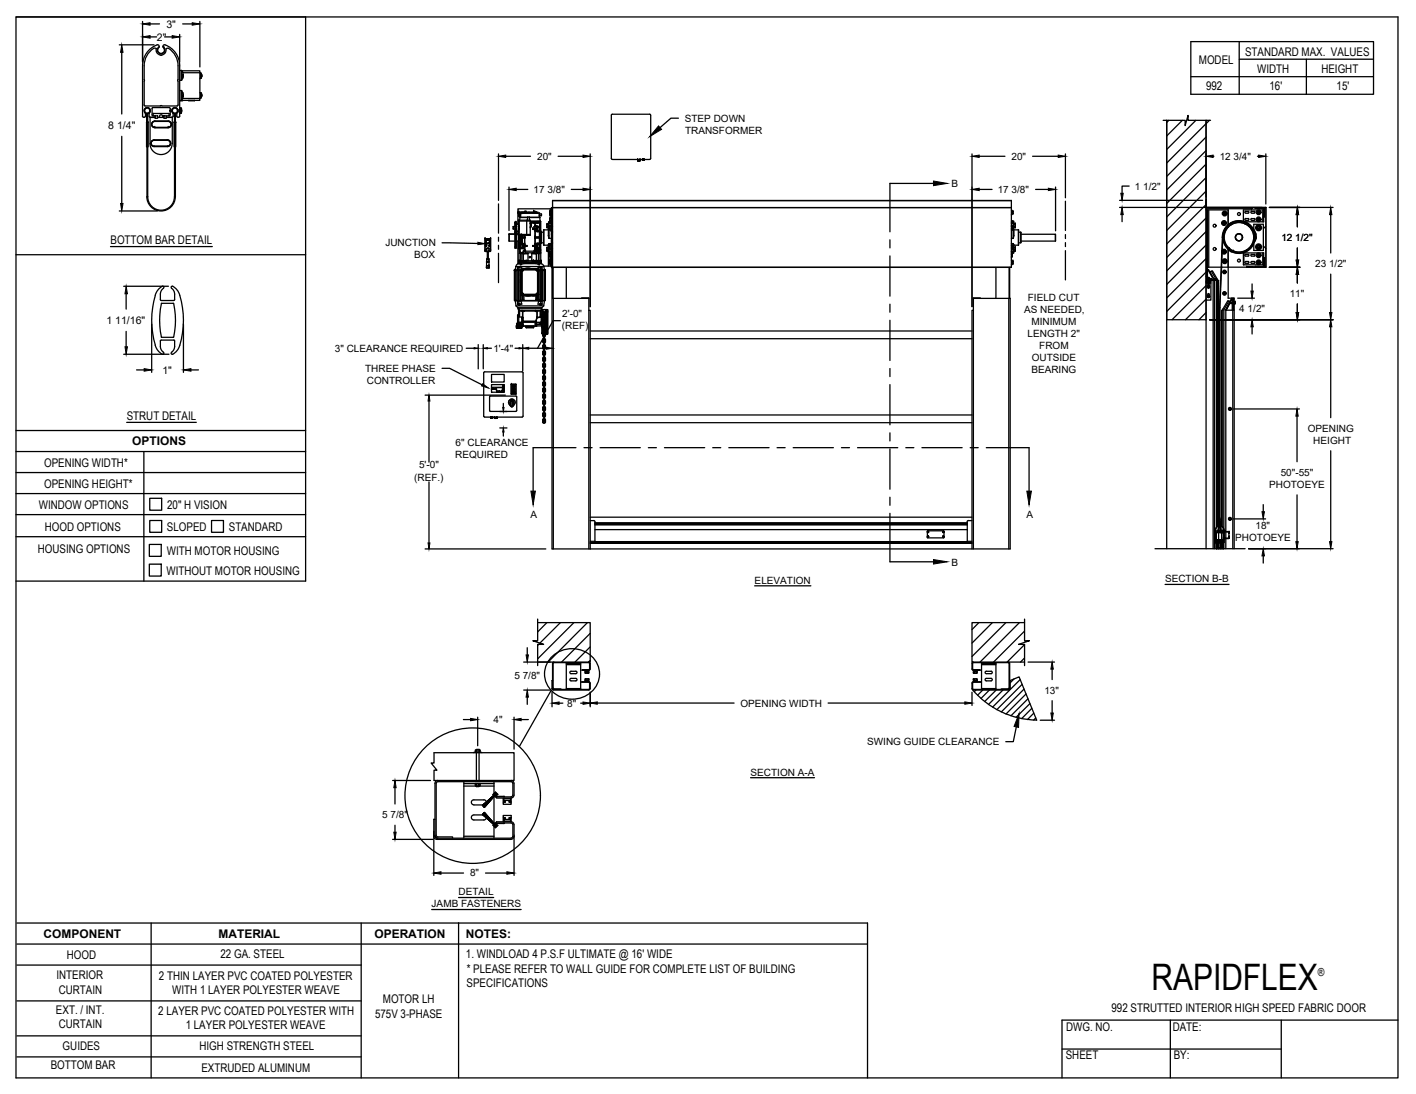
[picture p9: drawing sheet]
<svg xmlns="http://www.w3.org/2000/svg" width="279mm" height="216mm" viewBox="0 0 279 216" stroke-linecap="round" stroke-linejoin="round" font-family="sans-serif">
<defs><g id="words">
<text font-size="7.2" x="227.2" y="195.5">RAPIDFLEX</text>
<g font-size="2.4">
<text x="245.7" y="11.1">STANDARD MAX. VALUES</text>
<text x="236.6" y="12.7">MODEL</text>
<text x="238" y="17.8">992</text>
<text x="248.1" y="14.4">WIDTH</text>
<text x="250.5" y="17.8">16'</text>
<text x="260.7" y="14.4">HEIGHT</text>
<text x="263.7" y="17.8">15'</text>
<text x="21.8" y="48.2">BOTTOM BAR DETAIL</text>
<text x="25" y="82.8">STRUT DETAIL</text>
<text x="26.1" y="87.8">OPTIONS</text>
<text x="8.7" y="92.1">OPENING WIDTH*</text>
<text x="7.7" y="100.4">WINDOW OPTIONS</text>
<text x="8.7" y="96.2">OPENING HEIGHT*</text>
<text x="33" y="100.4">20&quot; H VISION</text>
<text x="8.8" y="104.8">HOOD OPTIONS</text>
<text x="32.9" y="104.8">SLOPED</text>
<text x="45.1" y="104.8">STANDARD</text>
<text x="7.5" y="109.1">HOUSING OPTIONS</text>
<text x="32.9" y="113.4">WITHOUT MOTOR HOUSING</text>
<text x="32.9" y="109.5">WITH MOTOR HOUSING</text>
<text x="8.6" y="185.2">COMPONENT</text>
<text x="43.1" y="185.2">MATERIAL</text>
<text x="73.9" y="185.2">OPERATION</text>
<text x="91.9" y="185.2">NOTES:</text>
<text x="13.2" y="189.2">HOOD</text>
<text x="43.5" y="189.1">22 GA. STEEL</text>
<text x="91.9" y="189.1">1. WINDLOAD 4 P.S.F ULTIMATE @ 16' WIDE</text>
<text x="92.1" y="192">* PLEASE REFER TO WALL GUIDE FOR COMPLETE LIST OF BUILDING</text>
<text x="11.1" y="193.3">INTERIOR</text>
<text x="11.6" y="196.1">CURTAIN</text>
<text x="31.4" y="193.4">2 THIN LAYER PVC COATED POLYESTER</text>
<text x="34" y="196.2">WITH 1 LAYER POLYESTER WEAVE</text>
<text x="75.5" y="198">MOTOR LH</text>
<text x="92.1" y="194.8">SPECIFICATIONS</text>
<text x="11" y="200.1">EXT. / INT.</text>
<text x="11.6" y="203">CURTAIN</text>
<text x="31.2" y="200.3">2 LAYER PVC COATED POLYESTER WITH</text>
<text x="36.6" y="203.1">1 LAYER POLYESTER WEAVE</text>
<text x="74" y="200.8">575V 3-PHASE</text>
<text x="210.4" y="203.6">DWG. NO.</text>
<text x="219.3" y="199.8">992 STRUTTED INTERIOR HIGH SPEED FABRIC DOOR</text>
<text x="231.4" y="203.4">DATE:</text>
<text x="12.4" y="207.3">GUIDES</text>
<text x="39.4" y="207.2">HIGH STRENGTH STEEL</text>
<text x="210.3" y="209.1">SHEET</text>
<text x="231.6" y="209">BY:</text>
<text x="10" y="211">BOTTOM BAR</text>
<text x="39.8" y="211.6">EXTRUDED ALUMINUM</text>
</g>
<text font-size="2.2" x="260.1" y="192.6">®</text>
<g font-size="2.1">
<text x="32.8" y="5.5">3&quot;</text>
<text x="30.9" y="8">2&quot;</text>
<text x="21.4" y="25.4">8 1/4&quot;</text>
<text x="21" y="63.9">1 11/16&quot;</text>
<text x="32" y="73.7">1&quot;</text>
</g>
<g font-size="2">
<text x="135.1" y="24">STEP DOWN</text>
<text x="135.2" y="26.4">TRANSFORMER</text>
<text x="106" y="31.5">20&quot;</text>
<text x="199.6" y="31.5">20&quot;</text>
<text x="240.7" y="31.5">12 3/4&quot;</text>
<text x="105.3" y="38.1">17 3/8&quot;</text>
<text x="187.8" y="37">B</text>
<text x="196.9" y="38.1">17 3/8&quot;</text>
<text x="223.9" y="37.4">1 1/2&quot;</text>
<text x="252.8" y="47.5">12 1/2&quot;</text>
<text x="76.1" y="48.6">JUNCTION</text>
<text x="81.7" y="51">BOX</text>
<text x="259.5" y="52.7">23 1/2&quot;</text>
<text x="202.8" y="59.4">FIELD CUT</text>
<text x="254.5" y="58.6">11&quot;</text>
<text x="110.9" y="65">(REF)</text>
<text x="110.9" y="62.6">2'-0&quot;</text>
<text x="202.1" y="61.8">AS NEEDED,</text>
<text x="203.5" y="64.2">MINIMUM</text>
<text x="244.5" y="61.7">4 1/2&quot;</text>
<text x="66.1" y="69.6">3&quot; CLEARANCE REQUIRED</text>
<text x="97.3" y="69.4">1'-4&quot;</text>
<text x="202.8" y="66.5">LENGTH 2&quot;</text>
<text x="203.6" y="71.3">OUTSIDE</text>
<text x="205.1" y="68.9">FROM</text>
<text x="72.1" y="73.4">THREE PHASE</text>
<text x="72.4" y="75.8">CONTROLLER</text>
<text x="203.5" y="73.7">BEARING</text>
<text x="89.9" y="87.9">6&quot; CLEARANCE</text>
<text x="258" y="85.2">OPENING</text>
<text x="259.1" y="87.6">HEIGHT</text>
<text x="81.7" y="94.8">(REF.)</text>
<text x="82.7" y="92.5">5'-0&quot;</text>
<text x="89.8" y="90.3">REQUIRED</text>
<text x="252.7" y="93.9">50&quot;-55&quot;</text>
<text x="250.4" y="96.3">PHOTOEYE</text>
<text x="104.7" y="102.2">A</text>
<text x="202.5" y="102.2">A</text>
<text x="243.7" y="106.8">PHOTOEYE</text>
<text x="247.7" y="104.4">18&quot;</text>
<text x="187.8" y="111.7">B</text>
<text x="148.9" y="115.2">ELEVATION</text>
<text x="229.9" y="114.9">SECTION B-B</text>
<text x="101.5" y="134.1">5 7/8&quot;</text>
<text x="206.1" y="136.9">13&quot;</text>
<text x="97.4" y="142.7">4&quot;</text>
<text x="111.9" y="139.5">8&quot;</text>
<text x="146.1" y="139.4">OPENING WIDTH</text>
<text x="171.1" y="147.1">SWING GUIDE CLEARANCE</text>
<text x="148.1" y="153.1">SECTION A-A</text>
<text x="75.4" y="161.5">5 7/8&quot;</text>
<text x="92.8" y="173">8&quot;</text>
<text x="85.2" y="179.1">JAMB FASTENERS</text>
<text x="90.5" y="176.7">DETAIL</text>
</g>
</g></defs>
<!-- layer: ANNOTATIONS -->
<g fill="none" stroke="#000" stroke-width=".25">
<path d="M23.5 8.8h6.9M24 10.3v12.2M28.1 4.2v8M29.6 4.7h1.9M29.6 7.3h1.3M32.5 7.3h1.5M35.5 6.8v5.4M36 4.7h1.9M39.4 4.2v9M24 26.9v13.3M98.4 30.4v9.1M99.8 30.8h4.9"/>
<path d="M100.4 36.9v8.6M101.9 37.4h2.2M110.1 30.8h4.9M112.7 37.4h2.3M116.5 30.4v30.1M133.9 23.3h-1.5l-2.2 1.9M191.8 30.4v30.1M193.2 30.8h5.1M193.2 37.4h2.5M203.8 30.8h5M204.3 37.4h2.6M208.3 36.9v8.7"/>
<path d="M210.2 30.4v8.6M220.9 39.5h16.4M222.8 36.7h-1.4v1.4M238 30.4v8.5M239.4 30.8h.1M248.1 30.8h.2M249.8 30.4v9.9M23.5 41.6h7.6M24.4 56.5h8.8M24.9 58v3M87.2 47.9l7.1 .1M220.9 40.9h28.1"/>
<path d="M221.4 42.4v1.4M244.2 58.8h3.3M247.1 56v1.4M250.5 40.9h12.5M250.5 52.7h6M256 42.4v2.4M256 48.9v2.4M256 54.2v1.7M256 60v1.7M262.6 42.4v7.5M262.6 54.1v7.6M24.4 69.9h8.9"/>
<path d="M24.9 65.4v3M26.9 73h1.5M29.9 64v9.5M36.2 64v9.5M37.7 73h1.5M83.9 78h15.8M84.6 79.1v12.1M87.2 72.7h1.5l6.4 3.2M92 68.7h1.6M94.4 68v4.8M95.4 68v4.8M96.2 68.7h.8"/>
<path d="M99.3 79.6v.8M101.6 68.7h.8M103.1 68v5.2M104.3 68.7h3.5M110.6 63.3h-1.5l-3 5.4M238.7 63.1h24.3M247.1 64.5v1.4M262.6 64.5v17.9M84.6 95.1v12M98.6 84.5h1.4M98.6 81.2h1.4M99.3 85.3v.8"/>
<path d="M243.4 80.7h13M249.3 99.6v1.4M255.9 82.1v9M255.9 97.7v9.2M262.6 89v17.9M83.9 108.3h23.8M148.9 115.6h11.1M229.9 115.3h12.6M243.4 102.4h6.3M246.4 108.3h16.6M249.3 109.7v1.4M103.3 130.7h5.3"/>
<path d="M103.3 136.2h5.2M104 127.8v1.4M104 137.6v1.4M108.9 136.6v2.9M110.3 138.8h.8M114.6 138.8h.4M116.5 136.6v2.9M117.9 138.7h26.9M163.4 138.7h27M191.8 136.6v2.6M202.9 130.7h5.2M207.6 132.1v2"/>
<path d="M207.6 138.3v2.4M77.5 154h7.4M77.9 155.4v3.3M91.4 142h1.5M94.3 141.5v5.7M101.4 141.5v6.3M102.8 142h1.4M148.1 153.5h12.6M200.5 143.5l-.6 2.9h-1.4M205.3 142.1h2.8M77.5 165.7h7.9M77.9 162.9v1.3"/>
<path d="M85.2 179.5h17.6M85.6 164.1v8.7M87 172.3h4.5M90.5 177.1h6.9M95.8 172.3h4.2M101.4 164.8v8"/>
</g>
<!-- layer: STANDARD MOTOR LH -->
<g fill="none" stroke="#000" stroke-width=".25">
<path d="M109 39.6h90.6M229.5 23.7h4.3v1.1l.6-2v.9h4.5M230.2 23.7v84.6M230.6 23.7l-.4 .5M233.3 23.7l-3.1 3.1M236 23.7l-5.8 5.8M238 23.7v84.6M238 27.1l-7.8 7.7M238 29.7l-7.8 7.8M238 32.4l-7.8 7.8M238 35.1l-7.8 7.7M238 37.7l-7.8 7.8"/>
<path d="M238 39.5v1.3v-1.2M238 39.6v1.3h11.8M238 39.6h.1M238.6 23.7l-8.4 8.5M100.5 47.6h1.1M100.5 46.2l-.1 .1M100.5 46.2h1.1M100.5 46.2v1.4M101.3 45.2h.1M101.3 44.7h.3M101.3 45.2h.3M101.3 44.7h.1"/>
<path d="M101.3 44.7v.5M101.5 53.4h.1M101.5 53.4h.2M101.6 46.2h-1.2l.1 1.4M101.6 45.9h.3M101.6 48.7h.1M101.6 53.4h.1M101.6 53.4v5.9M101.7 59.4h.6M101.7 53.3v6.1l.1 1M101.8 45h.1M101.7 44.7h.1h-.1"/>
<path d="M101.7 44.7h.1M101.7 44.5h.1h-.1M101.7 44.3h.1h-.1M101.7 43.9l.1 .1zM101.7 43.8l.1 .1zM101.7 53.3h.1M101.7 53.3h.4M101.7 53.4h.1M101.7 44.2h.1M101.7 44.5h.1M101.7 45.4h.1M101.7 45.7h.1"/>
<path d="M101.7 43.8l-.1 5.2v-5.1h.3v5.1l-.1-5.1M101.7 46h.1M101.7 45.2h.1M101.7 48.9h.1M101.7 45.6h.1M101.7 48.7h.1M101.8 44.9h.1M101.8 45.2h-.1h.1M101.8 45.2h-.1M101.8 45.4h-.1h.1M101.8 45.6h-.1h.1M101.8 44.1h-.1h.1"/>
<path d="M101.8 45.8h-.1h.1M101.8 45.9l-.1 .1h.1M101.8 43.9h-.1M101.8 43.9h.1M101.8 46h-.1h.1M101.8 52.6h5.5M101.8 52.6l-.1 .7M101.8 48.7h.1M101.9 44.2h.4M101.9 45.7h.1M101.9 47.6h.4M101.9 46.2h.4"/>
<path d="M102 44.2h.1M102 45.7h.1M102 45.7h.3M102 53.4h-.5h.8M102 59.3v-5.9h-.5v5.9h.8M102.1 59.4h.7l.2 .6h-.9zM102.1 59.4h.2M102.2 45.7v.5M102.2 47.6v4.5M102.3 42h.1M102.2 41.8v.2M102.3 43.5h.1v1.2"/>
<path d="M102.3 43.5v5.6h.1M102.3 43.5h2.3v2.9h-2.2v-2.9M102.3 42v.1M102.3 45.2h.1M102.3 43.6h2.3M102.3 44.7h.1M102.3 46.3h2.3M102.3 46.4h.1M102.3 46.5h.1M102.3 49h.1M102.3 52l-.3 .2-.2 .4M102.3 42.1v.6h.4"/>
<path d="M102.3 42.1h4.1v.8M102.3 52.8v-.1l.2 .1M102.3 53.3v6.1M102.3 52h.1M102.3 51.5h.1M102.3 51.5h.7h-.5M102.3 52h.3M102.3 51.5v.3M102.3 51.8h.1M102.3 51.8h4.5M102.3 51.9h.1M102.3 51.8v.1"/>
<path d="M102.4 51.5h-.1M102.4 41.8h.1M102.4 41.8h-.2v.2M102.4 51.8h.1M102.4 51.8h4.3M102.4 51.5h.1M102.4 51.8h-.1M102.4 44.7v6.7M102.4 51.8v.1M102.4 52.8v.5M102.4 59.4v.6M102.4 53.4v5.9"/>
<path d="M102.4 43.7h.1M102.4 45.2h.1M102.4 44.7h.1M102.4 42.4h.1M102.4 51.5v.2h1.4v-.2M102.4 51.6h1.4M102.4 45.2h-.1M102.4 44.7h-.1M102.4 51.8l.1 .1M102.5 51.8h.1M102.5 51.4v.2M102.5 51.5h.1"/>
<path d="M102.5 59.3h4.1M102.5 53.3v.1M102.5 51.6h.1M102.5 51.6v.1M102.5 51.6h1.3M102.6 49.9h.1M102.5 49.8h.1M102.5 48.2h.1M102.6 51.9h2.1M102.6 49v.8M102.6 49l-.1-.8v1.6M102.6 42.9l-.1 .6"/>
<path d="M102.6 49.8v.1M102.6 48.3v.5zM102.6 49.9v.1h-.2M102.6 48.2h.5h-.5M102.6 49v.1M102.6 49h.1M102.6 46.4v1.8M102.6 48.9h.5M102.6 48.5h.5M102.6 42.9h1.5M102.6 42v.7M102.6 46.9v1.3"/>
<path d="M102.6 50h.1M102.6 50h.2M102.6 49.9h.2M102.6 46.9l.8-.1-.7 .1M102.6 48l.5 .1 .2 .4M102.6 42h.1M102.6 49.1v.8M102.6 49.9h.7M102.6 42.9h.1M102.6 51.9l.1 .4 .6-.3h2.5l.6 .3v-.4M102.6 46.8v.1M102.6 46.8h.1"/>
<path d="M102.6 48h.5M102.6 46.8h1h-.2M102.6 47h.9M102.6 46.4v.4M102.7 46.9h.1M102.7 46.9l-.1 .1M102.7 46.9h.8M102.7 48h.1M102.7 46.8h.1M102.7 48h.4M102.7 46.9v1.1M102.7 46.8h.8"/>
<path d="M102.7 42.7h.1M102.7 47.7h.1M102.7 47.8h.1M102.7 47.9h.1M102.8 47.3h.1M102.8 47.2h.1M102.7 47.6h.1M102.7 47.1h.1M102.8 47.5h.1M102.7 47.5h.1M102.7 47.4h.1M102.8 47.6h.1"/>
<path d="M102.7 50l.1 .1M102.7 57.2v.6M102.7 53.5h.1M102.7 53.4h-.3v5.9l.3-.1M102.7 57.8v1.5h.3v-.1M102.7 53.4v.1M102.7 54.6v.3M102.7 56v.3M102.7 56.8v.4M102.7 58.1l.3 .2M102.8 54.9l-.1 .4 .1 .7M102.8 54.9h.1"/>
<path d="M102.8 56h.1M102.8 56.2v.7M102.8 53.7v.9M102.8 53.7h.1M102.8 54.6h.1M102.8 57.2v.6M102.8 53.3v4.8M102.8 54.9v1.1M102.8 53.4l-.1 .3M102.8 50v1.4l-.5 .1M102.8 50h.1M102.8 46.7v.1"/>
<path d="M102.8 46.7h.1M102.8 46.4l.1 .1M102.8 46.4h.1M102.8 51.9h-.5v.1h.3M102.8 46.8h.1M102.8 46.4v.1M102.8 49.9v1.6M102.8 58.2v1.1M102.8 50h1.4v1.5M102.8 42l-.1 .9M102.8 47.1h.1M102.8 47.9h.1"/>
<path d="M102.8 47.8h.1M102.8 50h.4M102.8 42h.1M102.8 46.5h.1M102.9 57.8l.1 .1M102.9 46.8h.1M102.9 46.8h-.1M102.9 46.4h.1M102.9 46.6h.1M102.9 47.9h.1M102.9 47.1h.1M102.9 47.2h.1"/>
<path d="M102.9 47.8h.1M102.9 47.6h.1M102.9 47.5h.1M102.9 47.3h.1M102.9 53.5v4.3M102.9 46.7v.1M102.9 53.5l.1-.1v.1zM102.9 53.1h3.2l.1 .1 .1 4.9-.2 .2-3.2-.1zM102.9 53.1v-.3h-.8v.5h.7M102.9 46.6l-.1-.1 .1 .1M102.9 42h.3zM102.9 42h-.1"/>
<path d="M102.9 46.7h.1M102.9 46.5h.1M102.9 46.5v.1M102.9 46.4v.1M102.9 41.8h-.5l-.1 .2M103 42h.1M103 47.8h.1M103 47.9h.1M103 47.6h.1M103 47.5h.1M103 47.2h.1M103 47.7h.1"/>
<path d="M103 47.4h.1M103 47.1h.1M103 47.3h.1M103 42h.3M103 42l-.1 .2M103 51.6h.1M103 53l-.3 .2M103 53.5l.3-.2h2.5l.3 .2v4.3l-.3 .3h-2.5l-.3-.3zM103 53.4h.1M103 58l.3 .1v.1l-.2-.1M103 58.3h.1M103 51.6h.4"/>
<path d="M103 51.4h.1M103 51.5h-.2M103.1 47.7h.1M103.1 47.3h.1M103.1 47.8h.1M103.1 47.5h.1M103.1 47.2h.1M103.1 47.1h.1M103.1 47.4h.1M103.1 47.6h.1M103 47.7v.1M103 51.4v.2h.2"/>
<path d="M103 51.4h.5M103 59.2h.1M103.1 58.3v1h.1v-1M103.1 51.6h.1M103.1 48.8v.1h-.5M103.1 48.3h.1v.5h-.1M103.1 48.2l.1 .1M103.1 48.3h.1M103.1 48.3v.5M103.1 48.8h.1M103.1 48l.2 .1M103.1 49l-.5 .1"/>
<path d="M103.1 48v.1M103.1 51.4h.3M103.1 51.4v.2M103.1 53.3l-.1 .1M103.2 49h.1M103.2 42h.1M103.2 41.8l-.5 .1-.1 .1h.2M103.2 53.1h.1v.2h-.2zM103.2 50v.1M103.2 50h.1M103.2 51.6h.1M103.2 59.2h.2"/>
<path d="M103.2 51.4h1M103.2 50.1v1.3M103.3 42h.1M103.3 49.8h.1M103.3 49.6v.3M103.3 42v.1M103.3 51.6h.1M103.3 48.9l-.7 .1M103.3 49.6a.18 .18 0 0 1 .2-.2 .18 .18 0 0 1 .2 .2v.3h1.7v-.3a.19 .19 0 0 1 .2-.2 .19 .19 0 0 1 .2 .2v.3l.5 .1h-1.4v1.5M103.3 48.6h.1M103.3 48.3v.1M103.3 48.2v.1"/>
<path d="M103.3 53.1h2.5M103.3 58.2h2.5M103.3 49.8l-.5 .1M103.3 48.6l-.2 .4h-.5M103.3 48.4v.1M103.3 48.5v.1M103.3 48.7v.1M103.3 48.8v.1M103.3 48.1l.1 .1M103.3 48.1v.1M103.3 48.8h.1M103.3 48.8v.2"/>
<path d="M103.3 49h.1M103.3 49l-.2 .1M103.3 48.7h.1M103.3 49h.2v.4M103.3 51.6h.2M103.3 48.1h.2M103.3 52h2.5M103.3 48.5h.1M103.3 48.5h.2M103.3 51.4l.1 .2M103.3 48.6l.2 .1M103.4 51.6h.1"/>
<path d="M103.4 48.5h-.1M103.4 48.5h.2M103.4 48.4h.1M103.4 48.7h.1M103.4 48.4h-.1M103.4 48.6v.1M103.4 48.2v.3M103.4 48.7v.1M103.4 58.3v1h2.3v-1M103.4 52h.1M103.4 52v-.1h-.6v.3M103.4 46.9h.1"/>
<path d="M103.4 51.4v.2M103.5 51.6h.1M103.5 50l.7 .1M103.5 51.9h.1M103.5 48.6h.1M103.5 48.5l-.2 .1M103.5 49.4h.1M103.5 46.9v.1M103.5 49.4l-.2 .2M103.5 48.6h.4M103.5 48.5h.4M103.5 46.9v1.6"/>
<path d="M103.5 50.1h-.2v1.3M103.5 48.5h.1M103.5 46.9h.1M103.5 46.4v.4M103.5 48.7v.2M103.5 48.4h.1M103.5 48.6v.1M103.5 48.4v.1M103.5 48.9v.5l.2 .2M103.5 46.8v1.3M103.5 48.1h.1M103.5 48.1v.3"/>
<path d="M103.5 48.6v.3M103.5 41.7h.3v.1M103.5 41.7h.3M103.5 41.7v.1M103.6 48.6h-.2M103.6 49.4h.1M103.6 46.9h.1M103.6 48.4l.4 .1v.1h-.4M103.6 48.4l.4 .1M103.6 46.8h.1M103.6 42v.1M103.6 58.4h1.2"/>
<path d="M103.6 58.3v.1M103.7 58.4l.5 .1 .6-.1M103.7 49.6h1.7M103.7 53l.7-.1 .2 .1zM103.7 53h.1M103.8 42v.1M103.8 51.6h.1M103.8 51.6v.1M103.8 51.5v.1M103.8 51.5h.1M103.8 51.5h-.4h.2v.1M103.9 48.6h.1"/>
<path d="M103.9 48.6h-.3M103.9 43.5v2.9M104 42v.1M104.1 43.5v-.7h.3l.1 .7M104.4 41.8v.2M104.4 42.9h2.1M104.5 50.8h.1M104.5 42.9h2M104.5 51.9h2.3M104.6 44v.2M104.6 44.1h.1M104.7 44.8l-.1 .1"/>
<path d="M104.7 44.8h.1M104.7 44.7h.1M104.7 44.7v.1M104.7 44l.1 .3M104.7 44.8l-.1 .2M104.7 44h.1M104.8 44.3l-.1 .4M104.8 44.3l.1 .2-.2 .3M104.8 44h.1M104.8 44.3h.1M104.8 44h.5M104.8 44v.3"/>
<path d="M104.8 58.3v.1M104.8 43.9l-.1 .1M104.8 43.9h.1M104.8 43.9l.5 .1M104.8 43.9v.1M104.8 43.9h1.5M104.9 58.3l.7 .1zM104.9 51.4h1M105.1 48.5h.1M105.1 45.3h.1M105.1 45.3h.4M105.1 48.6h.4"/>
<path d="M105.1 45.1h.1M105.1 45.1h.5M105.1 42v.1M105.2 45.3h.4M105.2 48.6h.4M105.2 48.5h.4M105.2 51.5h-1.4M105.2 51.5h.1M105.2 51.6h.1M105.2 51.6l1.4 .1M105.2 51.5h.5h-.2v.1M105.2 51.6h1.5"/>
<path d="M105.2 51.5v.1M105.3 51.5h.1M105.3 51.6h.1M105.3 51.5v.1M105.3 45.1h.5M105.3 41.7h.3M105.3 41.7v.1M105.3 51.6v.1M105.3 41.7h.1M105.3 51.6h1.3M105.3 44h.3v.6M105.3 44h.3"/>
<path d="M105.3 44h.1M105.3 42v.1M105.4 45.1h.1M105.4 44.7h.4M105.4 49.6h.1M105.5 49.4h.1M105.5 48.4l-.4 .1v.1h.4M105.5 48.4l-.3 .1M105.5 46.8h.1M105.5 45.3h.1M105.5 48.4h.1M105.5 48.6h.1"/>
<path d="M105.5 42v.1M105.5 45.3h.2M105.5 48.6h.2M105.5 44.6l.1 .1M105.5 46.9h.1M105.6 48.4v.1M105.6 45.3h.1M105.6 44h.1M105.6 44.6h.1M105.6 44.6l-.2 .1v.4h-.3v.2h.4M105.6 45.5h.1M105.6 46.8h.1"/>
<path d="M105.6 46.8v1.3M105.6 49.4h.1M105.6 49.4l-.2 .2M105.6 46.9h.1M105.6 44.6v.1M105.6 48.1v.3M105.6 48.7h.1M105.6 48.4h.1M105.6 41.7v.1M105.6 45.3v1.5M105.6 48.6v.8M105.6 48.5h.1"/>
<path d="M105.6 48.6h.1M105.6 50.1h.2l.1 1.3M105.6 48.6l.2 .1M105.6 45.1l.2 .2M105.6 48.5l.2 .1M105.6 45.1h.2M105.6 48.5h.2M105.6 46.9v.1M105.6 44.7h.1M105.6 44.6l.1 .1M105.6 48.7v.2M105.6 45.3v.3"/>
<path d="M105.6 45.3h.1v.2M105.6 48.6v.1M105.6 44h.9M105.6 46.8h.9M105.6 44v.6M105.6 46.9v1.2h.2M105.6 51.6h.1M105.6 50l-.7 .1M105.7 51.6h-.1M105.7 51.6h.3M105.7 51.4h.3v.2M105.7 46.9h.8"/>
<path d="M105.7 46.9h-.2h.9M105.7 51.4v.2M105.7 51.4h1M105.7 51.6h.1M105.7 49.4h.1M105.7 51.9v.1M105.7 45.3h.1M105.7 48.5h-.2M105.7 49.4l.1 .4M105.7 48.6h.1M105.7 48.6v.1M105.7 48.5h.1"/>
<path d="M105.7 48.4v.1M105.7 44.7h.1M105.7 45.5l.1 .1M105.7 48.8l.1 .1M105.7 48.7h.1M105.7 48.2v.2h-.1M105.7 48.4h.1M105.7 44.7h.8M105.7 48.7v.1M105.8 51.6h.1M105.8 45.5h-.1M105.8 48.8h-.1"/>
<path d="M105.8 48.4h.1M105.8 48.7v.1M105.8 45.3v.2M105.8 45.5v.1M105.8 48.8l.1 .2M105.8 48.3h.1M105.8 45.3h.1M105.8 45.3h-.1M105.8 48.6h-.1M105.8 48.6l.1 .4h.6M105.8 45.1v.2M105.8 48.6h.1"/>
<path d="M105.8 48.5v.1M105.8 48.5h.1M105.8 45.1h.1M105.8 45.6h.1M105.8 48.1v.1M105.8 48.1v.2M105.8 45.6l.2 .1M105.8 49h.1M105.8 49h-.2v.4M105.8 45.6h-.2v1.2M105.8 44.7h.2M105.8 41.8h-2.6v.2h2.7"/>
<path d="M105.8 41.8l.1 .2M105.8 53.1l.2 .2M105.8 58.1h.2l-.1 .1zM105.8 45.3l.1 .4h.6M105.8 48.3v.1M105.8 48.2v.1M105.8 41.8v.3M105.8 53.1v.2h.2M105.8 49.8l.2 .1M105.8 59.2h-.1h.2M105.8 50.1h.1M105.8 49.8h.1"/>
<path d="M105.8 49.8l.1 .1M105.9 49.9h.1M105.9 51.6h.1M105.9 49l-.1 .1h.2M105.9 51.4h.1M105.9 45.4h.1M105.9 50.1v1.5M105.9 48.8h.1M105.9 42h.3M105.9 42h.1M105.9 58.3v1h.1v-1M105.9 50l-.1 .1"/>
<path d="M105.9 49.3l-.2 .1M105.9 43.7h.8v7.7M105.9 49l.1 .1M105.9 51.6h.2M105.9 49h.7M106 53.3l.1 .1M106 51.6h.1M106 49.3l-.3 .1M106 48l-.2 .1M106 44.7h.1M106 48l.5 .1M106 44.7l-.2 .2v.2"/>
<path d="M106 49l.5 .1M106 45.7h.4M106 48h.5M106 48v.1M106 59.2l.4 .1M106 45.4v.2h.5v2.6M106 45.4v-.5h-.1v.6h.1M106 48.3h-.1v.5h.1M106 48.2l-.1 .1M106 48.8h.1M106 48.3v.5M106 45.2h.5"/>
<path d="M106 48.8v.1h.6M106 45.6h.5M106 48.9h.5M106 48.5h.5M106 49.9h.1M106.1 53l.2 .2M106.1 51.6h.1M106.1 53.4v.1h.1M106.1 53.4l.1 .1M106.1 57.8l.1 .1-.1 .1zM106.1 58l-.1 .1M106.1 53l-3.1 .1"/>
<path d="M106.1 58.3h-3.1M106.1 44h-.2M106.1 44h.1M106.1 53v.1M106.1 42h.1M106.1 49.2h.1M106.1 53.5l-.3-.3h-2.6l-.2 .3v4.4M106.1 57.8l-.3 .3-2.5 .1-.3-.3M106.2 42h.1M106.2 42v.1M106.2 53.5v4.3M106.2 52.8h.5v.5"/>
<path d="M106.3 53.3v4.8M106.3 58.1h.1M106.3 51.9v.3M106.3 59.4h.4v.6M106.3 43.9h.2M106.3 50v1.5M106.3 58.2v1.1M106.3 50h-.4M106.3 49.2h.2M106.3 58.1l-.2 .2M106.3 50h.1M106.3 53.3h.1"/>
<path d="M106.3 53.4l.1 5.9M106.3 49.9h.1M106.3 50h.2M106.3 43.7v.2M106.3 53.3h.4M106.4 53.5h.1M106.4 59.2h.1M106.4 59.2v.1M106.4 49.9h-.1M106.4 49.9h.1M106.4 42.2h.1M106.4 48h.1"/>
<path d="M106.4 46.9l.1 .1M106.4 46.9l-.8 .1M106.4 45.7h.1M106.4 46.8h-.8M106.4 45.7v1.1M106.4 47v1M106.4 52h.4M106.5 42.2h.1M106.5 42.2l-.1 .4M106.5 46.8v.2M106.5 45.7h.1M106.5 48h-.1"/>
<path d="M106.5 43.7h.1M106.5 42.2h.3v.4h-.3M106.5 43.7v.3M106.5 49.9h.1M106.5 46.8l-.8 .1M106.5 48l-.6 .1-.1 .4M106.5 44.7h.1M106.5 44.7h-.7M106.5 49.8h.1M106.5 49.2h.1M106.5 49.1h.1M106.5 44v.7"/>
<path d="M106.5 49.1v.2M106.5 49.1h-.4l-.4 .3M106.5 42.9l.1 .7h-2M106.5 42.9h.1M106.5 44h.1M106.5 48.2h-.5h.5M106.5 44.7h-.6l-.1 .4M106.5 50l-.2 .1M106.5 49.8v.2M106.5 43.9v5.4M106.5 45v.4zM106.5 49.3h.1"/>
<path d="M106.5 48.3v.5zM106.5 49.1v.1M106.5 49.8v.1M106.6 44.7v.9M106.6 44.7h.1M106.6 44.7h-.1M106.6 44.8l-.7 .2M106.6 49.4v.3M106.6 49.8l-.1 .1M106.6 44v.7M106.6 48.2l-.1 .9M106.6 52.8h-.4v.3"/>
<path d="M106.6 51.8h.1M106.6 51.6h.1M106.6 52.8v-.1l.2 .1M106.6 51.8v.1M106.6 53.3v.1M106.6 52.8h.4M106.6 43.6l-2 .1M106.6 51.5h.1M106.6 51.6v.1M106.6 51.4v.1M106.6 51.7h.1M106.6 51.5h-.6h.8"/>
<path d="M106.6 51.5v.1M106.7 51.5l-.1 .2M106.7 51.5h.1M106.7 49.4h.1M106.7 49.9h.1M106.7 45.8h.1M106.7 48h.1M106.7 53.4v5.9M106.7 50h-.2M106.7 51.8h.1M106.7 51.8v.1M106.7 51.4l.1 .1"/>
<path d="M106.7 53.4v5.9h-.3M106.7 51.8l.1 .2M106.8 52h.1M106.8 51.9h.1M106.8 51.5h.1M106.8 45.8v2.2M106.8 51.5v.3M106.8 51.8h-.1M106.8 47.8v.1M106.8 45.8h.1M106.8 47.9l-.1 .1M106.8 47.9h.1"/>
<path d="M106.8 45.8v2.1M106.8 53.3v6.1h.6M106.8 52l.3 .2 .2 .4M106.8 52.8h.2v.5h-.3M106.8 45.8v.1M106.8 59.4h.2v.6h-.3M106.8 45.8h.5M106.8 47.9h.5M107 59.4h-.7l-.1 .6h.5M107 53.3h.4M107.1 53.4v5.9M107.3 48.3v.1"/>
<path d="M107.3 52.5h1.5M107.3 45.3v3M107.3 52.6l.1 .7M107.4 53.4h.1M107.4 53.4h.2h-.2M107.4 53.3v6.1M107.4 59.4l-.1 1M107.6 53.4h.1M107.6 53.4l-1.2 .1M107.6 53.4v5.9h-.8M108 44.7v-.6h.3v2.4M108 49v.4h.3"/>
<path d="M108 49.4v.2h.3v-1.5v1.6h.5M108 44.1v.9M108 48.8v.8M108 44.3h.3M108.2 45.4h-.9v3h.9M108.2 45l.1 2.1v-.6M108.2 49.6v2.9M108.2 45.3h.1M108.2 49.6l.1 .4h.2M108.2 50h.1M108.2 49.6l.1 .4M108.2 49.6h.1"/>
<path d="M108.2 49.5l.1 .1M108.3 44.6h.1v.8M108.3 46.5h-.1M108.3 43.8l-.1 .3M108.3 44.7l-.4 .1 .1 .2h.3M108.3 48.8h-.4l.1 .2h.3M108.3 49.7h.2M108.3 49.6h.5M108.4 49.1h.3M108.4 49.1h.1M108.4 49v.1M108.4 44.8v.4h.3"/>
<path d="M108.4 45.2v.2h.3M108.4 48.3v.8M108.5 51.3h.1M108.5 42.1h.1M108.5 42.1l.2 .1M108.5 50.2v.5h.2M108.5 42.4h.1M108.5 50.1v.6M108.5 51.3v.8M108.5 43.6v.4h-.2v-.2h.2M108.5 41.8v.3M108.5 43.2v.4h.2"/>
<path d="M108.5 41.6v.8h.2h-.2v-.2M108.5 43.5h.2M108.5 50.5h.2M108.5 52h.2M108.5 51.7h.2M108.5 43v.6M108.5 49.7v.4M108.5 41.8h.2M108.5 50.2h.2M108.6 41.2v.4M108.6 42.4v.6M108.6 43.6v.5"/>
<path d="M108.6 49.7v.4M108.6 50.7v.6M108.6 52.1v.4M108.6 51h.2M108.7 48.6h-.3v.1v.3h.3M108.7 48.3h-.3v.3M108.7 44.6l-.3 .1v.1h.3M108.7 51.3l-.2 .1M108.7 42.1h-.2M108.7 43l-.2 .1 .2 .1M108.7 50.1l-.2 .1M108.7 51.5h-.2v.6h.2"/>
<path d="M108.7 41.6h-.2v.2M108.7 42.4h.1M108.8 44.1h-.5v3h.5M108.8 48.1h-.5l-.1 .7M108.8 41.2h-6.6v3M108.8 51.4h-.3v.1M108.8 49.9v1M108.8 41.4v1.2M108.8 44.7h.2M108.8 42.9v.9M108.8 47.6h.1M108.8 49h.2"/>
<path d="M108.8 45.6h.2M108.8 48.2h-.1v1.1h.1M108.8 48.1h.2M108.8 46.2h.1M108.8 44.4h-.1v1.2h.1M108.8 51.1v1.2M108.9 47.9h.1M108.9 45.8h.1M108.9 45.8v2.1M109 52.8h90.6v-13.2h-90.6v19.3M109 52.9h-.1v5.9h.1M109 41h90.6"/>
<path d="M109.1 52.8v6.1M109.2 58.9v49.4M111.7 52.8v6.1M114.8 58.9h1.4M114.8 58.9l1.4-.1v49.5M116.2 58.9h-7.3v49.4h90.4v-49.4h-7.2M192.1 58.9h1.3M193.4 58.9l-1.3-.1v49.5M196.5 52.8v6.1M199.1 58.9v49.4M199.1 52.8v6.1M199.2 52.8v6.1"/>
<path d="M199.5 50.9h.1M199.6 41h-90.8v11.7h90.8M199.6 44.7h.2v.2v.2h-.2M199.6 44.6l.2 .1M199.6 48.5h.2v.2v.2h-.2M199.6 48.3h.2v.2M199.6 50.2l.1 .1v.2h-.1M199.6 41.4v1M199.6 44.1h.3M199.6 43.9h.1M199.6 49.9h.1M199.6 48.1h.3"/>
<path d="M199.6 49.6h.3M199.6 51.4v.9M199.6 50.1h.1M199.6 47.1h.3M199.6 51.6h.3v.2v.1h-.3M199.6 41.7h.3v.2v.1h-.3M199.6 41.6h.3v.1M199.6 51.5h.3M199.7 50.5v.2h-.1M199.7 50.1h.1M199.7 50.1v.1M199.7 50.7h.1"/>
<path d="M199.7 49.7v1M199.7 50.2h.1M199.7 43.8h.3v.2M199.7 49.7h.3M199.7 49.7v.5M199.8 45.1v.3h-.2M199.8 48.9v.2h-.2M199.8 48.4v.7M199.8 44.7h.1M199.8 44.6v.8M199.9 51.9v.2h-.3M199.9 51.5h.1"/>
<path d="M199.9 51.5v.1M199.9 42v.2h-.3M199.9 42.2h.1M199.9 52.1h.1M199.9 41.6v.6M199.9 51.6h.1M199.9 51.5v.6M199.9 44.1h.1M199.9 48.1l.1 .2M199.9 48.1l.1 .3M199.9 48.1v1.6h-.3M199.9 44.1v3"/>
<path d="M200 49.6h-.1M200 46.5h.1M200 44.6h-.2M200 49.5l-.1 .1M200 45.3h.1M200 44.3l.3 .1v.3h-.3M200 49.3h.3v.3h-.3M200 48.9h.3v.4M200 48.8h.3M200 48.4v1.2M200 49.6v.4h-.3M200 49.6v.4"/>
<path d="M200 43.8v.4l-.3-.2v-.4v.5M200 43.8h.1M200 48.4h.1M200 48.3v.1M200 46.5l-.1 .6M200 46.5v-1.1h.9v3l-.9-.1M200.3 44.7v.3h-.3M200.3 44.2h.1M200.3 48.8h.1M200.3 44.2l-.3-.1-.1 3M200.3 44.9v.1M200.3 44.2v.1"/>
<path d="M200.3 48.8v.1M200.3 44.2v.7M200.3 48.8v.8M200.9 45.3l.1 .1M201 48.3l-.1 .1M201 45.8h.4M201 47.9h.4M201 45.4v2.9M201.4 45.8v2.1M201.5 46.2h6.7v1.4M208.2 46.2v1.4h-6.7M238 40.9v.1"/>
<path d="M238 40.4l-7.8 7.8M238 43l-7.8 7.8M238 45.7l-7.8 7.8M238 48.4l-7.8 7.7M238 51l-7.8 7.8M238 53.7l-7.8 7.8M238 56.4l-6.7 6.7M238 59l-4.1 4.1M238 54.5h.1M238 55.5h.9M238 41.4h4.3v2.9M238 55.6h.9"/>
<path d="M238 41h11.8M238 41.2h8.9M238 55.9h.3M238 54.5l.1 .1M238.1 55.2h.7M238.1 41.4v13.9M238.1 55.6h.7M238.1 55.3h1.5M238.1 52.7h3M238.1 55.3h.1M238.2 55.3h.1M238.2 55.4h.1"/>
<path d="M238.2 55.1h.1M238.2 55.2h.1M238.2 55.3v.1M238.3 55.7v.2h.2M238.3 55.9h.4M238.3 55l-.1 .1M238.3 55h.4M238.3 41.4v13.6M238.3 55.5h.3M238.3 56.4l.2-.4 .1 .4M238.3 58.3l.2-.4 .1 .4M238.3 54.8l.1 .4h-.2l.1-.2 .3 .1v.1"/>
<path d="M238.3 54.8h.3M238.3 55.2v.1M238.4 55.2h.2M238.4 54.8h-.1M238.5 55.7v.2l.2-.2M238.5 41.4v11.3M238.5 55.2v.1M238.5 54.8h.1M238.6 54.8v.2M238.6 55.3l-.1 .1M238.7 55.9h.1M238.7 55l-.1 .1"/>
<path d="M238.7 55l-.1 .2M238.7 55v.1M238.7 55.9h.2M238.8 55.1h.1M238.8 55.3h.1M238.8 55.1l.2 .1M238.8 55.1v.2M238.8 55.2h.1M238.8 55.2v.1M238.8 55.2h1.2M238.8 55.3h.2h-.1M238.9 55.4h.1"/>
<path d="M238.9 55.1l-.1 .1M238.9 55.2h.1M238.9 55.2h.1zM238.9 55.2v.1M238.9 55.4v3.8h-.9M238.9 55.3h.1M239 55.3h1M239 55.2h1h-1M239 55.2h1M239 55.2h.1M239 55.3h.1M239 55.2h1z"/>
<path d="M239 55.2l1 .1M239 55.4h.1M239 55.1h.1M239 55.3h-.9M239 55.3v.1M239 53.6h.1M239.1 53.6l.1-.2 1 1.9v48.5M239.4 55.3v53M239.5 55.2h.1M239.6 55.2l-.9-1.5 .3-.2 1 1.7M239.6 55.2h.1M239.6 55.2h-.1"/>
<path d="M239.6 55.2l-1.1-2-.1 .1 1.1 1.9M239.6 55.3h.1M239.6 55.3v53M239.9 55.1l.1 .1M240 55.3h.1M240 55.2h.1M240 55.2h-1M240 55.2h-1h1M240 55.3h-1M240 55.2v48.9M240.2 55.3h.3v47.6M241.2 46.8h.1"/>
<path d="M241.2 46.8l-.6 13.9 .1 42.7M241.3 46.8h.1M241.3 46.8l-.6 13.9v42.7M241.5 43.8l-.2 .2 .2 .2M241.5 49.5l-.2 .2 .2 .1M241.8 44.1v.1M241.9 44.1h-.1a.33 .33 0 0 0-.3-.4 .33 .33 0 0 0-.2 .5 .33 .33 0 0 0 .5 0M241.9 49.6h-.1M241.9 51.4a.31 .31 0 0 0-.5-.1 .31 .31 0 0 0 0 .5 .33 .33 0 0 0 .4 0 .33 .33 0 0 0 .2-.3h-.1M242.3 49.2v9.6h.7M242.3 44.5h.1M242.3 44.8v.1"/>
<path d="M242.3 48.8v.1M242.4 59.4l-.1-.1-1 1.8M242.4 59.4h.1M242.6 49.1h.1M242.6 49v.1M242.6 49.4l.5 .3M242.7 49.2h.1M242.8 49.2h.1M243.1 58.8h.1l-1.2 2.3h-.1zM243.1 44.3l-.2 .1M243.1 58.9v.8M243.1 59.9v1.3"/>
<path d="M243.2 58.8h.3v49.5M243.3 49.5h-.1M243.3 59.7h-.5v.2h.5M243.3 58.8v2.4M243.3 49.5h.1M243.4 58.8v2.4M243.5 59.5v.5M243.5 49.6h.1M243.6 59.6l.1 .1-.1 .1M243.7 59.8v.2h-.1M243.7 59.6h.1M243.7 59.6v.4"/>
<path d="M245.3 43.7v-2.3h4v2.4M245.3 43.8h.1M245.3 49.9v2.4h4M245.4 43.8h.1M245.4 52.3v-2.4h3.9v2.6l-1.6 .1M245.4 44.1h.1M245.6 44.2h.1M245.7 51.7l.6-.1 .1 .2-.1 .2h-.5zM245.7 44.2h.1M245.8 41.7l-.2 .2 .2 .2 .6-.1-.1-.3M245.8 43.5l-.1-.3 .6-.1 .1 .2-.1 .2M245.8 50.2l-.1 .3h.6l.1-.1-.1-.2"/>
<path d="M245.8 43.9h.1M245.8 43.5h.5M245.8 41.7h.5M245.8 50.2h.5M246 52.7h1.4zM246 52.7h.1M246 49.3l-.2 .1M246.2 44.4v.1M246.2 44.5h.1M246.3 44.2l.1 .1M246.4 44.6h.1M246.5 44.3h.1"/>
<path d="M246.5 44.7h.1M246.5 49h.1M246.8 45.1h.1M246.8 48.6h.1M246.9 41v.4M247 41.7l-.1 .3 .6 .1M247 50.2l-.1 .3h.6M247 43.5h.5M247 41.7h.5M247 50.2h.5M247 45.4h.1M247.1 48.2l-.1 .1"/>
<path d="M247.2 45.1a3.2 3.2 0 0 0-3.6-1.3 3.2 3.2 0 0 0-2.3 3M247.2 41v.1h-.3M247.2 45.1h.1M247.2 45.1l.5 1.1M247.4 45.3v-1h1.9v5.1h-1.9v-1.3M247.4 41.7l.2 .2-.2 .2M247.4 43.1l.2 .2-.2 .2M247.4 50.2l.2 .2-.2 .1M247.4 51.6l.2 .2-.2 .2M247.5 43.1l-.6 .1 .1 .3M247.5 51.6h-.5l-.2 .2 .2 .2h.5M247.5 47.7h.1"/>
<path d="M247.6 46.8l-.1 .7M247.6 46.8h.1M247.6 46.2v.1M247.6 46.3h.1M247.6 46.2h.1M247.6 46.1h.1M247.6 46.2l.1 .1M247.6 47.3l-.1 .2M247.6 46.3v.2M247.6 47.4h.1M247.6 46.5l.1 .3M247.6 47.3h.1"/>
<path d="M247.6 41l.1 .1M247.7 46.5h.1M247.7 46.8a3.2 3.2 0 0 0-4.6-2.9 3.2 3.2 0 0 0-.7 5.4 3.2 3.2 0 0 0 5.2-1.6M247.7 52.5l-.1 .2M247.7 41.1l1.6 .1v2.6h-3.6M247.7 46.2l-.1 .1M247.7 46.2l.1 .7M247.7 46.2h.1M247.7 46.3l.1 .6M247.7 46.4h.1M247.7 46.3v.1M247.8 46.9l-.1 .1"/>
<path d="M247.8 46.9h.1M247.8 47l-.2 .3M247.8 47l-.3 .7M247.8 46.2h.1M247.8 46.9v.1M247.8 46.2l.1 .7M247.8 46.2a3.4 3.4 0 0 0-3.6-2.6 3.4 3.4 0 0 0-3 3.2M247.9 46.9v.1M247.9 47l-.3 .7M248.2 50.6a.26 .26 0 0 1-.1-.4 .26 .26 0 0 1 .4 0 .26 .26 0 0 1 0 .4M248.2 50.6h.3M248.2 43.1a.26 .26 0 0 0-.1 .4 .26 .26 0 0 0 .4 0 .26 .26 0 0 0 0-.4"/>
<path d="M248.2 43.1h.3M248.2 51.6a.26 .26 0 0 0-.1 .4 .26 .26 0 0 0 .4 0 .26 .26 0 0 0 0-.4M248.2 51.6h.3M248.2 42.1a.26 .26 0 0 1-.1-.4 .26 .26 0 0 1 .4 0 .26 .26 0 0 1 0 .4M248.2 42.1h.3M248.2 50.6a.28 .28 0 0 1-.1-.4 .28 .28 0 0 1 .5 0 .28 .28 0 0 1-.1 .4M248.2 43.1a.29 .29 0 0 0-.1 .4 .29 .29 0 0 0 .5 0 .29 .29 0 0 0-.1-.4M248.2 51.6a.28 .28 0 0 0-.1 .4 .28 .28 0 0 0 .5 0 .28 .28 0 0 0-.1-.4M248.2 42.1a.28 .28 0 0 1-.1-.4 .28 .28 0 0 1 .5 0 .28 .28 0 0 1-.1 .4M248.5 45.2l-.1 .1M248.5 49l-.1 .1M248.7 44.9a.41 .41 0 0 0-.5-.3 .41 .41 0 0 0-.3 .5 .41 .41 0 0 0 .6 .2l.2-.3"/>
<path d="M248.7 48.7v.2l-.2 .1M248.7 48.7a.39 .39 0 0 0-.4-.4 .39 .39 0 0 0-.3 .5 .39 .39 0 0 0 .5 .2M248.7 48.7a.41 .41 0 0 0-.5-.4 .41 .41 0 0 0-.3 .6 .41 .41 0 0 0 .6 .2l.2-.4M248.7 48.7l.1 .1M249.2 41.4v2.4M249.2 49.9v2.4M249.3 49.9v2.4M249.3 48.6l.5 .4M249.4 50.8l-.1 .1M249.4 50.8l.1 1.9M249.5 41v1.8l-.2-.1M249.8 40.9v11.8h-8.6"/>
<path d="M249.8 41v11.7h-3.8M249.8 44.7l-.5 .4M101.8 60.4h5.5M101.8 60.4l.4 .3M101.9 64.7l.1 .1M101.9 63.9l.1 .1M102 64.3h.1M102 64.3v.4h.2M102 64.1h.1M102 64l.2-.1zM102 64h.1M102 64.3l.2-.1v.2z"/>
<path d="M102 64.3l-.2 .2 .1 .2h.1M102 64.1l-.1 .1M102 63.8l.1 .1M102.1 64.1v.1M102.1 64.1h.1M102.1 64.7h.1M102.1 64.7l-.1 .1h.9l-.1-.1M102.1 64h.1M102.1 64.1l-.1 .1M102.1 64v.2M102.1 62.4l.2-.1 .1 1.4h.6M102.1 64.5l.2 .1"/>
<path d="M102.1 64.5h.1M102.1 63.9h.1M102.1 64.5l-.1 .1 .2 .1M102.1 64.2h.1M102.1 64.8h.2zM102.1 64.8h.2M102.1 64.8h.1M102.1 64.7l.2 .1M102.1 63.7v.5M102.1 62.4h.1M102.1 62.4v1.3M102.1 64.2v.3"/>
<path d="M102.2 64.2l-.2 .1M102.2 64.7h.1M102.2 64.8h.1M102.2 64.6v.1M102.2 64.7h.5M102.2 64.4h-.1M102.2 62.3h.1M102.2 64.2h.1v.4M102.2 62.3l-.1 1.4M102.2 60.7h4.7M102.2 60.7v.2h4.7v-.2M102.2 64.2v.4"/>
<path d="M102.2 60.1h.1M102.2 60v.1M102.2 60.1h.4M102.3 64.8h.1M102.3 64.7h.1M102.3 60.1h.1M102.3 60.1h.3M102.3 64.7h-.2h.2M102.3 61.1v.1M102.3 60.9l.1 1.5M102.3 61.1h.1M102.3 64.7l-.2 .1"/>
<path d="M102.3 64.5l.3 .1M102.3 61.2h.1M102.3 60.9v.3M102.4 64.4l.1 .1M102.4 64.4h.1M102.4 64.5h.1M102.4 64.4v.1M102.4 63.9l-.1 .3M102.4 63.9v.6M102.4 63.9v-.2h-.2v.5M102.4 64h.1M102.4 64.3h.1"/>
<path d="M102.4 62.4h.1M102.4 64.5l-.1 .1M102.4 64.1h.1M102.4 63.6h.6M102.4 60.1v.1M102.4 64.3v-.2v.3M102.4 64.3v.2M102.4 62.4v-1.1h4.3l.1 1.1M102.4 62.5h.1M102.4 62.5l.7 .1M102.4 62.4v.1M102.4 61.4h.6"/>
<path d="M102.4 64.8h.1M102.4 64.7h.1M102.4 64.7h.2M102.4 64.7h.2zM102.4 64.8h.4M102.5 64.5h-.1M102.5 64.5h.1M102.5 64.7h.1M102.5 64.4h-.1M102.5 64.4h.1M102.5 64.8h.1M102.5 64l.1 .6"/>
<path d="M102.5 64h.1M102.5 64.1v.4M102.5 64.3v.2M102.5 61.3v.1M102.5 63.7v.4M102.5 63.7v.3M102.5 64.1v.5v-.1M102.5 60.1v.1M102.5 61.4v1.1M102.6 64.7h.1M102.6 60.1h.1M102.6 64.7h-.2h.2"/>
<path d="M102.6 64.7l-.2 .1M102.6 63.7v.5zM102.6 63.7h-.1M102.6 60l-.1 .2h-.2v-.1M102.6 64.2v.4M102.6 64h.4M102.6 64.5h.5M102.6 64.8h.1M102.7 64.8h.1M102.7 64.5h-.1M102.7 64.5l.2 .1-.2 .1zM102.8 64.8h.1"/>
<path d="M102.9 64.7h.1M102.9 64.5v.2h-.2M103 64.7l-.1 .1M103 63.6v.5h-.4M103 64.1l.1 .2M103 62.8h.1M103 64.2h.1M103 64.1h.1M103 61.4h.1M103 61.4l.1 .1M103 64.5v.2h-.1M103 62.8v.8"/>
<path d="M103 63.7v.3M103 64v.1M103 64.1v.1M103 61.3v.1M103 63.6v.1M103 61.4h.5M103 64h.1M103.1 62.7h.1M103.1 62.7v1.6M103.1 62.7l-.1 .1M103.1 64.2h.1M103.1 64.3h.1"/>
<path d="M103.1 61.5v1.1M103.1 64.5h.1M103.1 61.5h.3M103.1 63.4h.1M103.1 63.4v.1M103.1 62.7v.7zM103.1 63.5v1M103.1 61.5h.1M103.1 64.4v.1M103.1 61.5v1.9M103.1 63.6l.1 .6M103.1 62.7h-.1v.9"/>
<path d="M103.1 63.5h.1M103.1 64.4h.1M103.1 64.2v.2M103.2 64.2l.1 .2 2.6-.1M103.2 64.2h.1M103.2 64.2h-.1M103.2 64.3h2.7M103.3 61.5h.1M103.4 61.5h.1M103.5 61.4l-.1 .1M103.5 61.4h2.1M103.5 61.3v.1"/>
<path d="M103.7 64.4h.1M103.8 64.4h1.5M103.8 64.4v.2M103.8 64.6v.1M103.8 64.6h.1M103.8 64.6h1.5M103.8 64.7h.1M103.8 64.7h1.5M105.3 64.7h.1M105.3 64.6v.1M105.3 64.4v.2M105.4 64.4h-.1"/>
<path d="M105.6 61.4h.1M105.6 61.4l.1 .1M105.6 61.3v.1M105.6 61.4h.5M105.7 61.5h.3M105.7 63.6h.1M105.7 63.6l-.1 .4 .2 .1 .1 .2M105.7 63.6l.1 .1M105.8 61.5h.1M105.8 64.1h.1M105.8 64h.8M105.8 63.6h-.1"/>
<path d="M105.8 63.6v-.2h-2.6v.2h2.5M105.8 63.6h.1M105.8 64.1h.8M105.8 64h.1M105.8 63.6h.8M105.8 64.4h.1M105.8 63.4h.1M105.8 64.1l.1 .2M105.8 64v.1M105.8 63.4v.2M105.8 63.7h.1M105.8 63.6v.1"/>
<path d="M105.8 63.7a.15 .15 0 0 0-.2 .1 .15 .15 0 0 0 .2 .2M105.8 63.7h.8M105.9 64.3h.1M105.9 64.3l-.1 .1M105.9 61.5h.1M106 62.7l-.2 .7M106 62.7h.1M106 61.5v1.2M106.1 61.4l-.1 .1M106.1 61.3v.1M106.1 61.3h.6M106.5 60.1h.1"/>
<path d="M106.5 60v.1M106.5 60.1h.4M106.6 60.1h.2M106.6 61.3v1.2h.2M106.6 60.1v.1l.2-.1M106.6 61.3h.1M106.6 62.6l-.6 .1M106.6 63.7v.1M106.6 63.7l.1-.1-.1 .2M106.6 63.7v.3M106.6 64v.1M106.6 64h.1"/>
<path d="M106.6 63.8v.2M106.6 63.7h.2M106.6 63.8h.1M106.7 63.7h.1M106.7 63.7v.1M106.7 63.8h.1M106.7 63.7v.3M106.7 63.9l.1 .4M106.7 64h.1M106.7 63.9v.1M106.7 63.9h.1M106.7 63.8v.1"/>
<path d="M106.7 60.1v.1M106.8 63.6v.3M106.8 60.9v1.3M106.8 62.4l-.1 1.2M106.8 62.4l-.2 .2-.6 .1M106.8 60.1h.1M106.8 62.7h.1M106.9 60.1h.1M106.9 60v.1M106.9 64.2h.1M106.9 62.5h.1M106.9 62.5v1.7"/>
<path d="M106.9 62.4l-.1 1.9M106.9 62.1v.4M106.9 64.3h-1M106.9 64.2l.1 .5M107 61.2h.1M107 65.8h.1M107 61.2v4.6M107 65.8l.1 .1M107 61.2l.1 4.6M107.1 65l.2 .3M107.1 67.4l.2 .3M107.1 66.2l.2 .3"/>
<path d="M107.1 63.7l.2 .3M107.1 62.5l.2 .3M107.1 68.7l.2 .2M107.1 69.9l.2 .2M107.1 71.1l.2 .3M107.1 72.3l.2 .3M107.1 73.5l.2 .3M107.1 74.8l.2 .2M107.1 76l.2 .2M107.1 77.2l.2 .2M107.1 78.4l.2 .3M107.1 65.8h-.1"/>
<path d="M107.1 65.8h.1M107.1 65.7h.1M107.1 61.4l.2 .4M107.1 61.4h.1M107.1 62.1v.4M107.1 63.4v.3M107.1 64.6v.4M107.1 65.8v.4M107.1 67.1v.3M107.1 68.3v.4M107.1 69.5v.4M107.1 70.7v.4"/>
<path d="M107.1 71.9v.4M107.1 73.2v.3M107.1 74.4v.4M107.1 75.6v.4M107.1 76.8v.4M107.1 78v.4M107.1 79.2v.4M107.2 73.5l.1 .9 .2-.9M107.2 74.8h.1M107.2 66h.3M107.2 64.6l.1 .5M107.2 63.4l.1 .4"/>
<path d="M107.2 69.5l.1 .5M107.2 75.6l.1 .4M107.2 78l.1 .5M107.3 61.8v.1M107.3 66.8l-.2 .3M107.3 65.6l-.2 .2M107.3 64.3l-.2 .3M107.3 63.1l-.2 .3M107.3 61.8l-.2 .3M107.3 68l-.2 .3M107.3 69.2l-.2 .3M107.3 70.5l-.2 .2"/>
<path d="M107.3 71.7l-.2 .2M107.3 72.9l-.2 .2M107.3 74.1l-.2 .3M107.3 75.3l-.2 .3M107.3 76.5l-.2 .3M107.3 77.7l-.2 .3M107.3 78.9l-.2 .3M107.3 62.1h.1M107.3 71.9h.1M107.3 73.6h.1M107.3 79.6h.2l-.1 .8M107.3 65.3h.1"/>
<path d="M107.3 60.4l-.4 .3M107.3 65.3l-.1 .3M107.3 67v.5M107.3 64.5l-.1 .1M107.3 63.3l-.1 .1M107.3 62v.6M107.3 68.2v.5M107.3 69.4l-.1 .1M107.3 70.6v.6M107.3 71.8v1.4l.2-.9h-.2M107.3 73l-.1 .5M107.3 74.3l-.1 .5"/>
<path d="M107.3 75.5l-.1 .1M107.3 76.7v.6M107.3 77.9l-.1 .1M107.3 79.1v1.3M107.3 61.8h.1M107.3 65.8v-.9l.1 .9M107.3 66.2l.1 .1-.1 .8zM107.3 63.7l.1 .1-.1 .8zM107.3 62.5h.1l-.1 .9zM107.3 67.4l.1 .1-.1 .8zM107.3 69.9h.1l-.1 .9zM107.3 74.7l.1 .1-.1 .8z"/>
<path d="M107.3 75.9l.1 .1-.1 .8zM107.3 77.2h.1l-.1 .8zM107.3 78.4h.1l-.1 .8zM107.4 64.6v.3M107.4 62.2v.3M107.4 63.4v.3M107.4 67l.1 .1M107.4 64.5l.1 .1M107.4 63.3l.1 .1M107.4 62l.1 .1-.2-.5v.5M107.4 68.2l.1 .1M107.4 69.4l.1 .1"/>
<path d="M107.4 70.6l.1 .1M107.4 71.8l.1 .1-.2-.9v.9M107.4 73l.1 .1M107.4 74.3l.1 .1M107.4 75.5l.1 .1M107.4 76.7l.1 .1M107.4 77.9l.1 .1M107.4 79.1l.1 .1M107.4 68.7l-.1-.1v.8h.1M107.4 66.8a.61 .61 0 0 1 .2 .8l-.2 .1M107.4 65.6l.2 .2v.4l-.2 .3M107.4 64.3l.2 .3"/>
<path d="M107.4 63.1l.2 .3M107.4 61.8l.2 .3v.4l-.2 .3M107.4 68l.2 .3v.4l-.2 .2M107.4 69.2l.2 .3M107.4 70.5a.61 .61 0 0 1 .2 .8l-.2 .1M107.4 71.7a.61 .61 0 0 1 .2 .8l-.2 .1M107.4 72.9l.2 .2v.4M107.4 74.1l.2 .3v.4M107.4 75.3l.2 .3M107.4 76.5a.61 .61 0 0 1 .2 .8l-.2 .1M107.4 77.7l.2 .3M107.4 78.9l.2 .3v.5l-.4 .1-.1-.2"/>
<path d="M107.4 61.8h.1M107.4 68.7v.7M107.4 65.2l.1 .1M107.5 65.3v.3M107.5 67.4l-.1 .1M107.5 65.8h-.3l.1 .5M107.5 66.2l-.1 .1M107.5 65l-.1 .1M107.5 63.7l-.1 .1M107.5 62.5l-.1 .1M107.5 68.7h-.1M107.5 69.9l-.1 .1"/>
<path d="M107.5 71.1l-.1 .1M107.5 74.8h-.1M107.5 76h-.1M107.5 77.2l-.1 .1M107.5 78.4l-.1 .1M107.5 65.3h.1M107.5 62.1v.4M107.5 63.4v.3M107.5 64.6v.4M107.5 65.8v.4M107.5 67.1v.3M107.5 68.3v.4"/>
<path d="M107.5 69.5v.4M107.5 70.7v.4M107.5 71.9v.4M107.5 73.2v.3M107.5 74.4v.4M107.5 75.6v.4M107.5 76.8v.4M107.5 78v.4M107.5 79.2v.4M107.5 65.6h.1M107.6 73.5l-.2 .3M107.6 74.8l-.2 .2"/>
<path d="M107.6 65.7h.1M107.6 61.4h.1M107.6 64.6v.4l-.2 .2M107.6 63.4v.3l-.2 .3M107.6 69.5v.4l-.2 .2M107.6 75.6v.4l-.2 .2M107.6 78v.4l-.2 .3M107.6 66h.4M107.7 64.2h.1M107.7 61.4l-.3 .5M107.7 64h.1M107.7 65.5h.1"/>
<path d="M107.7 61.3v4.4M107.8 61.4l.2 1.7M107.8 61.4v.2M107.8 65.7h.1M107.8 61.4v4.3zM107.8 63.4h.1M107.8 63.6h.1M107.8 63.3h.1M107.8 65.6l-.1 .2M107.8 62.1h.1M107.8 61.4v.1M107.8 61.4h.2v.2"/>
<path d="M107.8 65.6h.1M107.8 65.5v.1M107.8 61.5l-.1-.2v4.5M107.8 61.5h.1M107.8 61.5v4M107.8 65h.1M107.8 65.5h.1M107.8 63.8v.2v-.1M107.8 62.9v-.2v.3M107.8 64.6v.4v-.4M107.8 62.4v-.4v.4M107.8 63.9h.1"/>
<path d="M107.8 61.5v4.1M107.8 64.7v.4M107.8 61.6h.1M107.8 65.5v.2M107.8 65.5l.2 .2h-.2M107.9 63.5h.1M108 61.6h.1v3.9h-.1zM108 64l-.2 1.7M108 63.5l-.2 2M108 61.6h-.2l.1 1.9M108 61.1l.1 .5M108 61.1l-1 .1"/>
<path d="M108 61.1l.1 .1v.2M108.1 65.5l-.1 .5M108.1 65.6v.3l-.1 .1M116.2 61.2h.3v47.1M116.5 65.3h75.3M116.5 66.8h75.3M192.1 61.2h-.3v47.1M230.2 63.1h7.8M238 61.7l-1.4 1.4M241.3 61.2h-.3v42.6M241.3 61.2v42.8M241.9 61.1v.1h1.6"/>
<path d="M242 61.1v.1M243.2 61.2v47.1M107.1 80.8l.2 .3M107.1 82l.2 .3M107.1 80.5v.3M107.1 81.7v.3M107.1 82.9v.4M107.2 80.8l.1 .1M107.3 80.2l-.2 .3M107.3 81.4l-.2 .3M107.3 82.6l-.2 .3M107.3 80.4h.1"/>
<path d="M107.3 80.4l-.1 .4M107.3 81.6v.5M107.3 82.8l-.1 .5 .1 .1 .2-.1M107.3 80.8l.1 .1-.1 .8zM107.3 82l.1 .1-.1 .8zM107.4 81.6l.1 .1M107.4 82.8l.1 .1M107.4 80.2l.2 .3v.3M107.4 81.4a.61 .61 0 0 1 .2 .8l-.2 .1M107.4 82.6l.2 .3v.5l-.4 .1-.1-.2M107.5 80.8l-.1 .1M107.5 82l-.1 .1"/>
<path d="M107.5 80.5v.3M107.5 81.7v.3M107.5 82.9v.4M107.6 80.8l-.2 .3M116.5 81.9h75.3M116.5 83.4h75.3M116.5 107.1h75.3M116.5 106.8h.9M116.5 102.7h.7M116.5 102.1h75.3M117.1 102.7l.3 .3M117.4 103v3.9h73.5v-3.9"/>
<path d="M117.4 103.5h73.5M117.4 106.9h73.5M117.4 104.5h73.5M117.4 103.3h73.5M117.4 103.2h73.5M183 104.8h3.2l.1 1.3-3.2 .1zM183 105h.1M183.1 105.9h.1M183 105.9h.1M183.1 105.8l.1 .1M183.1 105.8v.1M183.1 104.9v.1"/>
<path d="M183.1 105h-.1M183.1 104.9h.1M183.1 105h.1M183.1 105.9v.1M183.1 105v.1M183.1 105.9l.1 .1M183.1 105l.1 .1M183.1 106h.1M183.2 105.9h-.1M183.2 104.9v.1M183.2 105h-.1M186.1 105.9h.1"/>
<path d="M186.1 105v.1M186.1 105h.1M186.1 105.8v.1M186.1 104.9v.1M186.1 105.9v.1M186.1 104.9l.1 .1M186.1 105.8h.1M186.1 104.9h.1M186.1 105.8l.1 .1M186.1 105.9l.1 .1M186.2 105.9v.1M186.2 105h.1"/>
<path d="M186.2 105.9h.1M186.2 105v.1M186.2 105l-.1 .1M186.2 106h-.1M186.2 104.9v.1M186.2 105.9h-.1M186.2 105h-.1M190.9 106.8h.9M191.1 102.7l-.3 .3M191.1 102.7h.7M191.8 107.2h-75.3h75.3M227.9 108.3h17.8"/>
<path d="M239.8 106.9l.1 .2M239.9 106.5h1.5M239.9 104.7v1.8M239.9 106.1h-.1M240 106.4l.1 .1M240 106.9l-.1-.2 .1-.1 .2 .1-.2 .2M240 106.9v.4M240 106.9h.1M240 107.3h.1M240 107.1l.1 .1M240 108.2h.2M240 106.9v.4v-.4"/>
<path d="M240 106.5v.1M240 106.6h.1M240 106.9l.1 1.4M240.1 106.9h.1M240.1 107.3h.1M240.1 107.3v1M240.1 107l.4 .1M240.1 106.9v-.2l-.2-.1v.4M240.1 106.9v.1M240.1 104.9h.3M240.2 108.1l.2 .1M240.2 106.5v.1"/>
<path d="M240.2 106.7h.9M240.2 106.7l.1 .3h.2l-.2 .1v1.1h.1M240.3 107.4h.1M240.3 103.8l-.3 .4-.1 .5M240.3 103.9h.1M240.3 108.1l.7 .1h-.6M240.3 108.2v-1h.7l.1 1M240.3 107v-.1h.7v.1M240.3 104.6v.5M240.4 103.8v1.3M240.4 106.5v.1M240.4 106.6v.3"/>
<path d="M240.4 107.1h.1M240.4 107.2v1.1M240.4 103.1h.1M240.4 104.4h.1M240.4 106.8h.1M240.4 108.1h.1M240.4 106.7h.5M240.4 103.9l.2 .2M240.5 105.1v3M240.5 103.7a1.03 1.03 0 0 0-.7 1v2.3h.1M240.5 103.7l.1 .1M240.5 107h.1"/>
<path d="M240.5 106.8h.1M240.5 106.8v-.1v.2M240.5 104.9h.3M240.5 103.7v-.8h-.1v.8M240.5 104.1v1M240.5 106.5v.1M240.5 107.1h.1M240.5 107.2v1.1M240.5 106.7l.1 .1 .1-.1M240.5 106.8h.4M240.5 107v.1M240.5 104.6v.5"/>
<path d="M240.5 103.8a.16 .16 0 0 0 0 .2 .16 .16 0 0 0 .3 0 .16 .16 0 0 0 0-.2v-.1a1.08 1.08 0 0 1 .7 1v2.4M240.6 106.5v.1M240.6 104.2h.1M240.6 106.5h.1M240.6 103.4v.4M240.6 102.4h.1M240.6 103.8l-.1 .1 .2 .2 .1-.2-.1-.1M240.6 103.4h.1M240.6 102.2v1.2M240.6 103.8h.1M240.6 103.4l.1 .4M240.6 102.6v.1"/>
<path d="M240.7 103.4v.4M240.7 103.8h.1M240.7 103.4h.1M240.7 102.2v1.2M240.7 106.8h.1l.1-.1v.1M240.7 102.5h.1M240.7 102.6h.1M240.8 103.7v-.8h.1v.8M240.8 103.8v.1M240.8 104h.1M240.8 104.1v1M240.8 106.5v.1"/>
<path d="M240.8 106.8v.1M240.8 107.2v1.1M240.8 103.1h.1M240.8 104.4h.1M240.8 108.1h.1M240.8 107.1h.1M240.8 107v.1M240.8 107h.1M240.9 106.8h.1M240.9 103.9l-.2 .2M240.9 103.9l.1-.1 .2 .2 .2 .7M240.9 103.9v1.2"/>
<path d="M240.9 106.5v.1M240.9 106.6v.3M240.9 107.1h.1M240.9 107.2v1.1M240.9 104.9h.5M241 107l-.2 .1h.3v1.1M241 105.1v3M241.1 108.2l-.1 .1M241.1 106.7l-.1 .3M241.1 108.1h.2M241.1 107.5l-.1 .1M241.2 104.6v.5"/>
<path d="M241.3 106.6h.1M241.3 106.5v.1M241.3 108.2h.2M241.3 106.9l-.1-.2 .1-.1 .1 .1-.1 .2M241.3 106.9v1.4M241.3 107.3v1M241.3 106.9v.4M241.3 107.3h.1M241.3 106.9h.1M241.3 106.9l.1 1.4M241.4 105.2h.1M241.4 105.2l-.1-.1h-1.3v3.2v-1"/>
<path d="M241.4 107v.1M241.4 106.9v-.2l-.2-.1v.5h-.3M241.4 105.2v1.2l-.2 .1M241.4 106.2h.1M241.4 106h.1M241.4 106.1h.1M241.4 105.5v.5M241.4 106.3h.1M241.4 106.9v.1M241.4 105.6h.1M241.4 106.1v.1M241.4 105.3v.1"/>
<path d="M241.4 104.6h-1.3v.5M241.4 105h.1M241.4 107.1h.1M241.5 106.5l-.1 .1M241.5 105.1h-.2M241.5 105.9v.1M241.5 108.3v-47.1l1-1.8 .3 .2-.9 1.6v47.1M241.5 104.4l-.1 .1M241.5 104.9h1v1.4h-1h.2M241.5 104.9h.2M241.5 105h1M241.7 104.9h.1"/>
<path d="M241.7 106.3h.1M242.5 106.2h.1M242.5 105.3h.1M242.5 106.2h-1M242.5 105h.1M242.5 105.2h.1M242.5 105v.1M242.5 105.9h.1M242.5 105.9v.3v-.2M242.5 105.3v-.3v.3M242.5 106h.1M242.5 106.1v.1"/>
<path d="M242.5 106.1h.1M242.5 105.1v.1M242.5 105.1h.1M242.6 106.1h.1M242.6 105.1h.1M242.6 106h.1M242.6 105.2h.1M106.1 122.9h10.4v7.8h-10.4M106.1 122.2v4.2h-1l2.2 .8h-1.2v4.2M106.3 127.2l-.2 .2M107.9 122.9l-1.8 1.8M109 135.8l.3 .3"/>
<path d="M109 134.3h-.1v1.6l.3 .3M109.2 136.2h7M109.3 130.6l-.3 .3 .1 5.1 7.1 .1 .1-.2v-1.2l-1.5-.1v-.1h1.4M109.3 130.7l-.2 .2v4.9l.2 .2h1.4v.1M109.3 130.8h6.9M110.6 122.9l-4.1 4M111.7 130.9h2.9M111.7 130.8v5.3M111.7 135.9h2.9M111.7 131.2h2.9M112.5 134l1.1-.1 .3 .2-.3 .3h-.9l-.3-.3zM112.7 132.5l-.3 .2 .1 .2h1.1l.3-.2-.3-.2"/>
<path d="M112.7 132.5h.9M113.2 122.9l-7.1 7.1M114.6 130.8v5.3M115.4 132.3v.4h.2M115.5 132.6v-.2h.6l-.1 .3h.2v.2h-.8v-.2h.2M115.5 134.2l.1-.1h-.2v-.2h.8v.6M115.5 134.2h.6M115.5 134.2v.3h.6v-.3M115.5 132.6l.1 .1M115.6 134.2h-.2v.3M115.9 122.9l-7.8 7.8M116 134.2h.2"/>
<path d="M116.1 132.5l-.6 .1M116.2 134.5l.2 .3M116.2 130.6l.2 .3M116.2 130.7l.1 .2v1.1M116.2 134.1h-.2l.1 .1M116.2 132.3v.4h-.2M116.3 132l-.1 .2h-1.4v.1h1.4M116.4 135.9l-.2 .3M116.4 132l-.2 .3M116.5 125l-5.7 5.7M116.5 127.7l-3 3M116.5 130.3l-.4 .4"/>
<path d="M116.5 130.9v1.1M116.5 134.8v1.1M191.8 132l.3 .3M191.9 135.9l.2 .2M191.9 132l.2 .2M191.9 130.9v1.1M191.9 134.8v1.1M192.1 134.5l-.3 .3v1.1l.3 .3M192.1 134.6l-.2 .2M192.1 130.6l-.3 .3v1.1M192.1 130.7l-.2 .2M192.1 134.1h.2l-.2 .1"/>
<path d="M192.1 132.2h1.3v.1h-1.3v.4h.2M192.1 134.2h.2M192.1 136.2h7M192.1 130.8h6.8M192.1 134.2v.3h.6v-.3M192.2 132.5l.5 .1M192.2 134.2h.5M192.6 136.2l-.4 .3M192.6 134.2h.2v.3M192.7 132.6v-.2h-.6l.2 .3h-.2v.2h.7v-.2h-.2M192.7 134.2l-.1-.1h.2v-.2h-.7v.6h1.3v.1h-1.3M192.7 132.6l-.1 .1"/>
<path d="M192.8 132.3v.4h-.2M193.1 122.9l-1.3 1.3M193.7 130.9h2.8M193.7 135.9h2.8M193.7 131.2h2.8M193.7 130.8v5.3M193.9 136.2l-1 1M194.4 134l1.1-.1 .3 .2-.3 .3h-.9l-.2-.3zM194.6 132.5l-.2 .2 .2 .2h1.1l.1-.2-.3-.2M194.6 132.5h1M195.2 136.2l-1.6 1.6M195.8 122.9l-4 4"/>
<path d="M196.5 130.8v5.3M196.6 136.2l-2.3 2.3M197.9 136.2l-2.8 2.8M198.5 122.9l-6.7 6.7M198.9 130.7l.2 .2v4.9l-.2 .2h-1.3v.1M198.9 130.6l.3 .3M199.2 135.8l-.3 .3M199.2 135.9l-.2 .2h-6.9M199.2 134.3h.1M199.2 130.9v5M199.3 135.9l-.3 .3M199.3 134.3l1.8-.7 3.5 8.5a17.1 17.1 0 0 1-12.7-6"/>
<path d="M199.3 134.3v1.6M200.1 134l-.8 .7M201.1 122.9l-7.7 7.8M201.3 134.1l-5.4 5.5M201.7 135.1l-5 4.9M202.1 136l-4.5 4.5M202.2 122.9h-10.4v7.8h10.4M202.2 122.2v4.2h.9l-2.1 .8h1.2v4.2M202.2 124.5l-6.2 6.2M202.2 127.2l-3.5 3.5M202.2 129.9l-.8 .8M202.5 136.9l-4 4"/>
<path d="M202.8 137.9l-3.3 3.4M202.9 126.4l-.1 .2M203.2 138.9l-2.7 2.7M203.6 139.8l-2 2M204 140.7l-1.3 1.3M204.4 141.7l-.4 .4"/>
<circle cx="102.4" cy="42.5" r=".08"/>
<circle cx="103.5" cy="49.6" r=".1"/>
<circle cx="103.5" cy="49.5" r=".1"/>
<circle cx="103.5" cy="49.6" r=".08"/>
<circle cx="104.5" cy="50.7" r=".1"/>
<circle cx="104.6" cy="50.7" r=".08"/>
<circle cx="105.6" cy="49.5" r=".1"/>
<circle cx="105.6" cy="49.6" r=".11"/>
<circle cx="105.6" cy="49.6" r=".09"/>
<circle cx="106" cy="49.5" r=".1"/>
<circle cx="106.2" cy="49.5" r=".37"/>
<circle cx="106.2" cy="49.7" r=".1"/>
<circle cx="106.2" cy="49.4" r=".1"/>
<circle cx="106.2" cy="49.5" r=".34"/>
<circle cx="106.4" cy="49.5" r=".1"/>
<circle cx="238.5" cy="56.6" r=".16"/>
<circle cx="238.5" cy="58.5" r=".16"/>
<circle cx="238.5" cy="58.5" r=".18"/>
<circle cx="238.5" cy="56.6" r=".18"/>
<circle cx="238.5" cy="56.6" r=".24"/>
<circle cx="238.5" cy="58.5" r=".24"/>
<circle cx="238.5" cy="56.6" r=".17"/>
<circle cx="238.5" cy="58.5" r=".17"/>
<circle cx="238.9" cy="55.2" r=".03"/>
<circle cx="239.7" cy="44.5" r=".29"/>
<circle cx="239.7" cy="49.1" r=".29"/>
<circle cx="241.5" cy="49.7" r=".31"/>
<circle cx="241.5" cy="44" r=".48"/>
<circle cx="241.5" cy="49.7" r=".48"/>
<circle cx="241.5" cy="44" r=".26"/>
<circle cx="241.5" cy="49.7" r=".26"/>
<circle cx="241.5" cy="44" r=".18"/>
<circle cx="241.5" cy="49.7" r=".18"/>
<circle cx="241.5" cy="49.7" r=".14"/>
<circle cx="241.5" cy="44" r=".14"/>
<circle cx="241.6" cy="57.9" r=".35"/>
<circle cx="241.6" cy="53.7" r=".35"/>
<circle cx="241.6" cy="57.9" r=".2"/>
<circle cx="241.6" cy="53.7" r=".2"/>
<circle cx="241.6" cy="57.9" r=".12"/>
<circle cx="241.6" cy="53.7" r=".12"/>
<circle cx="241.6" cy="57.9" r=".1"/>
<circle cx="241.6" cy="53.7" r=".1"/>
<circle cx="241.6" cy="53.7" r=".22"/>
<circle cx="241.6" cy="42.1" r=".48"/>
<circle cx="241.6" cy="51.6" r=".48"/>
<circle cx="241.6" cy="42.1" r=".33"/>
<circle cx="241.6" cy="51.6" r=".26"/>
<circle cx="241.6" cy="42.1" r=".26"/>
<circle cx="241.6" cy="42.1" r=".18"/>
<circle cx="241.6" cy="51.6" r=".18"/>
<circle cx="241.6" cy="42.1" r=".14"/>
<circle cx="241.6" cy="51.6" r=".14"/>
<circle cx="241.7" cy="51.6" r=".3"/>
<circle cx="241.7" cy="42.1" r=".27"/>
<circle cx="244.5" cy="46.8" r="3.1"/>
<circle cx="244.5" cy="46.8" r="2.95"/>
<circle cx="244.5" cy="46.8" r="2.91"/>
<circle cx="244.5" cy="46.8" r=".71"/>
<circle cx="244.5" cy="46.8" r=".67"/>
<circle cx="244.5" cy="51.4" r=".29"/>
<circle cx="244.5" cy="42.2" r=".29"/>
<circle cx="248.3" cy="50.4" r=".48"/>
<circle cx="248.3" cy="43.3" r=".48"/>
<circle cx="248.3" cy="51.8" r=".48"/>
<circle cx="248.3" cy="41.9" r=".48"/>
<circle cx="248.3" cy="48.7" r=".58"/>
<circle cx="248.3" cy="44.9" r=".58"/>
<circle cx="248.3" cy="48.7" r=".35"/>
<circle cx="248.3" cy="44.9" r=".35"/>
<circle cx="248.3" cy="44.9" r=".26"/>
<circle cx="248.3" cy="48.7" r=".26"/>
<circle cx="248.3" cy="44.9" r=".2"/>
<circle cx="248.3" cy="48.7" r=".2"/>
<circle cx="248.3" cy="43.3" r=".18"/>
<circle cx="248.3" cy="41.9" r=".18"/>
<circle cx="248.3" cy="50.4" r=".18"/>
<circle cx="248.3" cy="51.8" r=".18"/>
<circle cx="248.3" cy="50.4" r=".14"/>
<circle cx="248.3" cy="51.8" r=".14"/>
<circle cx="248.3" cy="41.9" r=".14"/>
<circle cx="248.3" cy="43.3" r=".14"/>
<circle cx="248.3" cy="44.9" r=".24"/>
<circle cx="248.3" cy="48.7" r=".24"/>
<circle cx="248.4" cy="45" r=".35"/>
<circle cx="242.7" cy="80.7" r=".29"/>
<circle cx="242.7" cy="80.7" r=".18"/>
<circle cx="242.7" cy="80.7" r=".24"/>
<circle cx="183.1" cy="105.9" r=".12"/>
<circle cx="183.1" cy="105" r=".12"/>
<circle cx="183.1" cy="105.9" r=".14"/>
<circle cx="183.1" cy="105" r=".14"/>
<circle cx="186.1" cy="105.9" r=".12"/>
<circle cx="186.1" cy="105" r=".12"/>
<circle cx="186.1" cy="105.9" r=".14"/>
<circle cx="186.1" cy="105" r=".14"/>
<circle cx="240" cy="106.8" r=".12"/>
<circle cx="240.7" cy="103.9" r=".12"/>
<circle cx="241.3" cy="106.8" r=".12"/>
<circle cx="242.7" cy="102.4" r=".29"/>
<circle cx="242.7" cy="102.4" r=".18"/>
<circle cx="242.7" cy="102.4" r=".24"/>
</g>
<!-- layer: ANNOTATIONS -->
<g fill="#000" stroke="#000" stroke-width=".2">
<path d="M24 8.8l.3 1.5h-.5zM28.1 4.7l1.5-.2v.5zM28.1 7.3l1.5-.3v.5zM34 7l1.5 .3-1.5 .2zM37.9 4.5l1.5 .2-1.5 .3zM98.4 30.8l1.4-.2v.5zM100.4 37.4l1.5-.3v.5zM115 30.6l1.5 .2-1.5 .3zM115 37.1l1.5 .3-1.5 .2zM129.9 24.8l.6 .7-2.3 1.5zM191.8 37.4l1.4-.3v.5zM191.8 30.8l1.4-.2v.5z"/>
<path d="M206.9 37.1l1.4 .3-1.4 .2zM208.8 30.6l1.4 .2-1.4 .3zM221.1 38.1h.5l-.2 1.4zM238 30.8l1.4-.2v.5zM248.3 30.6l1.5 .2-1.5 .3zM23.8 40.2h.5l-.3 1.4zM24.9 56.5l.2 1.5h-.4zM94.3 47.8l1.4 .3-1.4 .2zM221.4 40.9l.2 1.5h-.5zM246.8 57.4h.5l-.2 1.4zM256 40.9l.2 1.5h-.4zM255.8 51.3h.4l-.2 1.4z"/>
<path d="M256 52.7l.2 1.5h-.4zM262.6 40.9l.2 1.5h-.5zM24.7 68.4h.4l-.2 1.5zM28.4 72.7l1.5 .3-1.5 .3zM36.2 73l1.5-.3v.6zM84.6 78l.2 1.1h-.3zM93.6 68.6l.8 .1-.8 .2zM95.2 75.7l1.2 .9-1.4-.4zM95.4 68.7l.8-.1v.3zM102.4 68.6l.8 .1-.8 .2zM103.1 68.7l1.2-.2v.4zM107.8 68.5l1.2 .2-1.2 .2z"/>
<path d="M247.1 63.1l.2 1.4h-.5zM255.8 61.7h.4l-.2 1.4zM262.3 61.7h.5l-.2 1.4zM262.6 63.1l.2 1.4h-.5zM99.2 80.4h.3l-.2 .8zM99.3 84.5l.2 .8h-.3zM255.9 80.7l.3 1.4h-.5zM84.5 107.1h.3l-.2 1.2zM249.3 108.3l.2 1.4h-.5zM249 101h.5l-.2 1.4zM255.7 106.9h.5l-.3 1.4zM262.3 106.9h.5l-.2 1.4z"/>
<path d="M103.8 129.2h.5l-.3 1.5zM104 136.2l.3 1.4h-.5zM108.9 138.8l1.4-.3v.5zM115 138.5l1.5 .3-1.5 .2zM116.5 138.7l1.4-.2v.5zM190.4 138.5l1.4 .2-1.4 .3zM207.6 130.7l.2 1.4h-.5zM77.9 154l.3 1.4h-.5zM92.9 141.8l1.4 .2-1.4 .2zM101.4 142l1.4-.2v.4zM201.1 140.8l-.1 2.8-.9-.2zM207.3 140.7h.5l-.2 1.4z"/>
<path d="M77.7 164.2h.5l-.3 1.5zM85.6 172.3l1.4-.3v.5zM100 172l1.4 .3-1.4 .2z"/>
</g>
<!-- layer: DETAILS -->
<g fill="none" stroke="#000" stroke-width=".25">
<path d="M28.4 15.7v.3M28.4 16v4.7M30.9 9.6l-.2-.1a2.95 2.95 0 0 0-2.1 2.3l-.2 1.2v2.7M31 8.8a.31 .31 0 0 1 .4 .4M31 8.9a4.4 4.4 0 0 0-2.9 4.1l.1 10.1h.4v-.8M31.3 9.4a.67 .67 0 0 0 0 .9 .67 .67 0 0 0 1 0 .67 .67 0 0 0-.1-.9M31.4 9.2a.75 .75 0 0 0-.2 1.1 .75 .75 0 0 0 1.1 .2 .75 .75 0 0 0 0-1.2M31.4 9.2l-.1 .2M32.2 9.2l.1 .3M32.2 9.2l.1 .2M32.3 9.4h.1M32.6 8.8a.31 .31 0 0 0-.4 .4"/>
<path d="M32.6 8.9a4.4 4.4 0 0 1 2.9 4.1l-.1 10.1h-.5v-.6a.66 .66 0 0 0 .1-1.1 .66 .66 0 0 0-1.1 .2v.5l.3 .3v.5l-.2 .2M33.3 9.5a4.1 4.1 0 0 1 1.8 3.5v2.7M33.3 9.5l-.6 .2a1 1 0 0 1-1 1.2 1 1 0 0 1-.9-1.3M35.1 15.7v5.2h-6.5M35.5 19.8h.6l-.6 .1M35.5 13.9h.3v2M35.5 15.9h.3M35.5 17.9h.3M35.7 13.9h.2M35.7 17.9h.2M35.8 17.9l-.1 1.9h.2M35.8 13.9l.2 .4"/>
<path d="M35.8 17.9l.2 .4M35.9 15.8l-.2 .1M35.9 17.9l-.1 1.9 .2-.4M35.9 14h3.5v5.8h-3.6M35.9 14v1.8M36 15l.1 .3-.3 .5M36 14.8l.1-.1-.1 .2M36 18.3h.1M36 18.8v.2l.2-.1M36 15.4h.1M36 14.3h.1M36 19.4h.1"/>
<path d="M36 19.4h3.4M36.1 14.3v.5h-.1h.2M36.1 18.3v.6M36.1 18.3v.4M36.1 14.4h3.3M36.1 15v.4M36.1 19v.4M36.2 15h.1M36.2 18.9l-.1 .1M38.4 19.8h-1.2l1.2 .1M38.4 19.8h.1M39.4 18.3h.2"/>
<path d="M39.4 19.3h.2M39.4 14.4h.2M39.4 15.5h.2M39.6 18.3h.1M39.6 14.4h.1M39.6 14.4v1.1M39.6 18.3v1M39.6 19.3h.1M39.6 15.5h.1M39.7 15v.1M39.8 15h.1M39.8 18.9h.1"/>
<path d="M39.8 18.8v.1M39.8 14.9v.1M39.8 15l-.1 .1M39.8 18.7h.1M39.8 14.9h.1M39.8 18.6l-.2-.3v1l.2-.4M39.8 14.8l-.2-.4v1.1l.2-.5M39.8 18.7l-.1-.2v.4M39.8 14.8l-.1-.1v.3M28.4 20.7l.2 .2M28.6 22.3a.64 .64 0 0 1 .1-.9 .64 .64 0 0 1 .9 .1 .64 .64 0 0 1-.2 .9l.1 .7h1.1M28.9 24.1h.1"/>
<path d="M29 22.4a.58 .58 0 0 1-.4-.9 .58 .58 0 0 1 .9 0 .58 .58 0 0 1-.4 .9M29 38.8a2.8 2.8 0 0 0 2.8 2.8 2.8 2.8 0 0 0 2.8-2.8M29 22.4h.1M29 24v.2zM29 22.4v1.6l.1-1.6M29 29l-.1-4.8h.3l-.1 4.8M29 22.6h.1M29 24.2v14.6h.1M29.1 22.4v1.6v-1.6M29.1 24h.1M29.1 24l.1 .1zM29.1 22.4h.1"/>
<path d="M29.1 24.2v14.6M29.1 38.8a2.64 2.64 0 0 0 2.7 2.7 2.64 2.64 0 0 0 2.6-2.7M29.2 24.1h.1M30 27.8l.4-.1a.6 .6 0 0 0-.6 .6 .6 .6 0 0 0 .6 .6 .6 .6 0 0 1-.6-.4 .6 .6 0 0 1 .2-.7zM30 22.7l.2 .2h.4M30 27.8l.4-.2h2.6a.67 .67 0 0 1 .7 .7 .67 .67 0 0 1-.7 .6h-2.6a.67 .67 0 0 1-.6-.4 .67 .67 0 0 1 .2-.7zM30.1 24l.5-.1h2.6a.67 .67 0 0 1 .6 .6 .67 .67 0 0 1-.6 .7h-2.6a.67 .67 0 0 1-.7-.4 .67 .67 0 0 1 .2-.8zM30.2 22.4v.4M30.3 22.4h-.1M30.3 22.4h3M30.4 24h2.8a.58 .58 0 0 1 .6 .5 .58 .58 0 0 1-.6 .6M30.4 28.9h2.6z"/>
<path d="M30.5 24a.58 .58 0 0 0-.5 .5 .58 .58 0 0 0 .5 .6M30.5 25.1h.1M30.5 25.1h2.7M30.6 23.2h-1v5.1a2.19 2.19 0 0 0 2.2 2.2 2.19 2.19 0 0 0 2.2-2.2v-5.1h-1.2M30.6 22.9h.5v.4h-.5zM31.1 22.9v.3h1.2M32.1 23l-.1 .2M32.1 23l-.1-.2-.3-.1-.2 .1 .1 .4M32.3 22.9h.5v.4h-.5zM32.8 23.1h1.2M32.8 22.9h.6M33 27.7a.6 .6 0 0 1 .6 .6 .6 .6 0 0 1-.6 .6 .6 .6 0 0 0 .6-.6 .6 .6 0 0 0-.6-.6z"/>
<path d="M33 28.9h.1M33.2 23.9a.6 .6 0 0 1 .6 .6 .6 .6 0 0 1-.6 .6M33.2 25.1h.1M33.3 27.7h-3.1M33.3 22.4h.1M33.4 22.4v.4M33.4 22.8h-.1M33.4 21.2l.2 .2v1.3M33.4 21.2l-3.3 .1-.1 1.4M33.4 23.9h-2.9a.6 .6 0 0 0-.6 .6 .6 .6 0 0 0 .6 .6M33.6 22.7l-.2 .2M33.6 21.7l-.1 .1 .1 .2"/>
<path d="M33.9 22h.1M33.9 21.7h.1M34.4 24.1h.1M34.4 24.1v.1M34.4 22.4a.58 .58 0 0 1-.4-.9 .58 .58 0 0 1 1 0 .58 .58 0 0 1-.4 .9M34.4 22.4h.1M34.4 29v-4.8h.3l-.1 4.8M34.4 22.6h.2M34.4 22.4v1.7M34.4 24.2v14.6M34.5 24l-.1 .2M34.5 24h.1"/>
<path d="M34.6 22.4l-.1 1.6M34.6 24.2v14.6h-.2M34.7 24.1h.1M34.7 24.1l-.2-.1 .1 .2M34.7 24.1l-.1 .1M35 21.6l.1 .1M35.1 22v.1M35.1 21.9v.1M35.1 21.7h.1M35.5 22.3v.1M35.5 21.3h.1M35.5 21.3h.2v1.1h-.2z"/>
<path d="M35.7 21.3v.1M35.8 21.4v.1M35.8 21.4v.9M35.8 22.1l-.1 .3M35.8 21.5v.4M35.8 21.9v.2M35.8 21.6h.1M35.8 22.1h.1M35.8 21.9h.1M30.6 58.3a2.48 2.48 0 0 1 1.6-1.8l.1 .1-.1 .3a2.04 2.04 0 0 0-.6 2.2l.2 .2h2.5M30.6 58.3a16.3 16.3 0 0 0 .4 10.7l1 .9 .3-.1-.1-.3a1.97 1.97 0 0 1-.6-2.2l.2-.2h2.5M31.9 59.9a15.5 15.5 0 0 0 0 6.6h-.1"/>
<path d="M31.9 59.9h-.1M31.9 59.9h2.3M34.3 59.9a15.4 15.4 0 0 1 0 6.6M35.5 58.3a2.48 2.48 0 0 0-1.6-1.8l-.1 .1 .1 .3a1.97 1.97 0 0 1 .6 2.2l-.2 .2M35.5 58.3a16.1 16.1 0 0 1-.4 10.7l-1 .9-.3-.1 .1-.3a2.02 2.02 0 0 0 .6-2.2l-.2-.2M34.2 66.5l-2.3 .1M108.8 136.2l-6.3 11.1M109.1 129.4a5.6 5.6 0 0 1 9.1 2.8 5.3 5.3 0 0 1-7.9 5.2 4.8 4.8 0 0 1-1.2-8zM85.6 148.5h15.8v5.5h-15.8v-2h.6l-1.1-1.4h.5zM86.4 154l-.5 .3-.1 .3v10.5l.2 .3h14.9M86.4 154.3l-.3 .3v10.2l.3 .4M86.4 154.3h14.5"/>
<path d="M91.5 154.6h6M91.5 154.3v11.1M91.5 155.1h6M93.5 148.5h1.6M93.7 148.5h1.1M93.7 154.6h1.1M93.8 148.2v-.2h.9v.2M93.8 148v.4M93.8 154.7v.4M94 154.7v.5h.5v-.1M94 148v-.1h.5v.5M94 148.5v5.5"/>
<path d="M94.1 148v.4M94.4 154.7v.4M94.5 148.5v5.5M94.7 154.7v.4h-.9v-.2M94.7 148v.4M95.5 157.8a.5 .5 0 0 1 .5 .5 .5 .5 0 0 1-.5 .5M95.5 157.9l-2-.1a.5 .5 0 0 0-.5 .5 .5 .5 0 0 0 .5 .5l2 .1M97.3 156.8h.1M97.3 156.8l.1 .1M97.4 156.9h.1M97.4 156.8v.1M97.5 156.8h.1"/>
<path d="M97.5 156.9h-.1M97.5 154.3v11.1M97.6 156.9l-2.3 2.1 2.3-2.1M97.6 156.9l-2.4 2.1 2.4-2.1M97.6 156.9l-2.4 2 2.4-2M97.6 156.9l-2.2 2.2 2.2-2.2M97.6 156.9l-2.3 2.2M97.6 156.8l.1-.1-.1 .1M97.6 156.9l-2.2 2.3M97.6 156.8v.1M97.7 156.9l-2.2 2.4zM97.7 156.9l-2.3 2.3"/>
<path d="M97.7 156.9l-2.2 2.3M97.7 156.9l-2.1 2.4M97.7 156.8l-.1 .1M97.7 156.9h-.1M97.7 156.7l.2-.1-.1 .2M97.7 157.1h-.1l.1 .1M97.7 156.9h.1M97.7 156.7l-.1 .2M97.7 156.7l-.1 .1M97.7 157.3h.1M97.7 156.7v.1M97.7 156.7h.2l-.1 .1"/>
<path d="M97.7 156.5h.1M97.7 156.3h.1M97.7 156.5l-.2 .3M97.7 156.3l-.4 .5M97.7 157.3h3.2M97.8 156.5l-.3 .3M97.8 156.5l.3 .3M97.8 156.3l.4 .5M97.8 156.5l.2 .3-.3 .2 .3-.3M97.8 156.8l-.1 .1M97.8 156.8l-.1 .1 .1-.1M97.8 157.1l1.7 .1v.1"/>
<path d="M98 157.3v.2h2.9v.8h-.4M98.1 156.7v.1M98.1 156.8l-.4 .3M98.2 156.7v.1M98.2 156.8l-.3 .3M99.3 157.5v.8h.4M99.4 157.6h1.3v.5h-.2v.2h.4v.4h-1.6v-.4h.4v-.2h-.3zM99.5 158.1v-.1h1.2v.1M100.8 154.3l.4 .3v2.3l-.4 .3M100.8 154l.5 .3 .1 .3v2.3l-.3 .5-.3 .1M85.8 161.7h-.2v3.4l.1 .3 .5 .2 14.7 .1M85.8 164.8l.3 .5 .3 .1"/>
<path d="M86.4 165.2h2.9v.2M91.5 165h6M95.2 160.7l2.4 2.1-2.4-2.1M95.3 160.6l2.3 2.2M95.4 160.5l2.2 2.3M95.4 160.5l2.3 2.3M95.5 160.5l2.2 2.3M95.5 160.8a.5 .5 0 0 1 .5 .5 .5 .5 0 0 1-.5 .5M95.5 160.8h-2a.5 .5 0 0 0-.5 .5 .5 .5 0 0 0 .5 .5h2M95.5 160.4l2.2 2.4zM95.6 160.3l2.1 2.5M96.2 161.2l1.5 1.6"/>
<path d="M97.3 162.8v.1M97.3 162.9l.4 .4M97.4 162.8h.1M97.4 162.8l-.1 .1M97.5 162.8l-.1 .1M97.5 162.9h.1M97.5 162.9l.2 .3M97.5 162.9l.3 .3zM97.6 162.8l-2.3-2.1 2.3 2.1M97.6 162.5v.1M97.6 162.8h.1M97.6 162.8l-2.2-2.2 2.2 2.2"/>
<path d="M97.6 162.8l.1 .2v-.2l.1 .1M97.6 162.8l.1 .2-.1-.2M97.6 162.8l.1 .2M97.6 162.6h.1M97.6 162.7l.1 .1M97.7 162.7v.1M97.7 162.6h.1M97.7 162.8l.1 .1M97.7 162.4l-.1 .1M97.7 163.2h.1M97.7 163.3h.1M97.7 162.4h.1"/>
<path d="M97.7 162.6l.4 .3-.3 .3M97.7 162.4h3.2M97.8 162.8l.1 .2-.2-.1M97.8 162.8l.1 .2h-.2M97.9 162.5l-.1 .1M98 162.2v.2M98 163l-.3-.3 .3 .2-.2 .2M99.3 160.9h1.6v.5h-.4v.1h.2v.6h-1.3v-.6h.3v-.1h-.4zM99.5 162.4v.1h-1.6l.3 .4-.4 .4M99.5 161.5v.2h1.2v-.2M99.7 161.4h-.4v.8M100.5 161.4h.4v.8h-2.9"/>
<path d="M100.8 162.2l.3 .1 .3 .5v2.3l-.3 .5h-.3M100.8 162.4l.4 .4v2.3l-.4 .3"/>
<circle cx="29" cy="21.8" r=".51"/>
<circle cx="34.5" cy="21.8" r=".51"/>
<circle cx="93.3" cy="157" r="13.4"/>
<circle cx="97.8" cy="156.7" r=".07"/>
<circle cx="97.8" cy="162.9" r=".07"/>
</g>
<!-- layer: SECTION CUTS -->
<g fill="none" stroke="#000" stroke-width=".25">
<path d="M184.2 36.2h-8.6v9.5M175.6 47.3v1.6M175.6 50.5v7.9M175.6 60v1.6M175.6 63.2v7.9M175.6 72.7v1.6M175.6 75.9v7.9M113.6 88.3h-8.4v8.6M115.2 88.3h1.6M118.4 88.3h7.9M127.9 88.3h1.6M131.1 88.3h7.9"/>
<path d="M140.6 88.3h1.6M143.8 88.3h7.9M153.3 88.3h1.6M156.5 88.3h7.9M166 88.3h1.6M169.2 88.3h7.9M175.6 85.4v1.6M175.6 88.6v7.9M175.6 98.1v1.6M178.7 88.3h1.6M181.9 88.3h7.9M191.4 88.3h1.6"/>
<path d="M194.6 88.3h8.5v8.6M175.6 101.3v9.6h8.6"/>
</g>
<path d="M184.2 35.7l2.7 .5-2.7 .4zM104.8 96.9h.8l-.4 2.7zM202.6 96.9h.9l-.4 2.7zM184.2 110.4l2.7 .5-2.7 .4z" fill="#000" stroke="#000" stroke-width=".2"/>
<!-- layer: 575V 3-PHASE 60HZ -->
<g fill="none" stroke="#000" stroke-width=".25">
<path d="M125.8 31.6h.1M125.8 31.7h.1M125.8 31.6h.5M125.8 31.7h.5M125.8 31.5v.2M126.3 31.6h.1M126.3 31.7h.1M126.3 31.6h-.5h.5M126.3 31.7h-.5h.5M126.3 31.5v.2M126.8 31.6h.1M126.8 31.6h.2z"/>
<path d="M126.8 31.6h.2M126.8 31.5v.1M127 31.6h.1M127 31.6h-.2h.2M127 31.5v.1M128.4 22.7l-.2-.2-7.5 .1-.1 8.7 .2 .2h7.4l.2-.2M128.4 22.7v8.6"/>
</g>
<!-- layer: HIDDEN -->
<path d="M210.2 39.7v5.8M98.4 40.2v5.8M98.4 46.8v.8M98.4 48.4v.8M98.4 50v5.8M210.2 46.3v.8M210.2 47.9v.8M210.2 49.5v5.7" fill="none" stroke="#000" stroke-width=".25"/>
<!-- layer: MOTOR LH -->
<g fill="none" stroke="#000" stroke-width=".25">
<path d="M95.7 47.1h1.1v2.3M95.7 47.1h.1M95.7 49.4h.1M95.7 47.1v2.5h.3M95.7 47.1v2.3M95.7 47.1h1.1M95.8 47.3l.1 .1zM95.9 48.5h.1M95.9 47.9h.1M95.9 48h.1M95.9 47.3h.1M95.9 47.4h.1"/>
<path d="M95.9 49.5v.1M95.9 49.5h-.2l.2 .1M96 52.9h.1M96 47.4h.1M96 52.9h.5M96 52.5h.5M96 49.4v.2M96 51.6v.2M96 52.4v.5M96 52.4h.5M96 52.4v-.6h.5v.6M96.1 51.2h.1"/>
<path d="M96.1 51.2l-.1 .4h.5M96.1 49.6h.1M96.1 49.6h.3M96.2 48.9l-.2 .2M96.2 49.6v1.6M96.2 48.9h.1M96.2 51.2h.2M96.3 48.9l.2 .2M96.4 49.6v1.6M96.4 49.6h.1M96.4 51.2h.1M96.5 51.2v.4"/>
<path d="M96.5 51.6v.2M96.5 52.4h.1M96.5 51.6h.1M96.5 52.4v.1M96.5 52.9h.1M96.5 52.5h.1M96.5 49.6h.1M96.5 49.4v.2h-.5M96.5 49.1h.1M96.5 49.1h-.5v.3h-.3M96.5 49.1v.3M96.5 52.5v.4"/>
<path d="M96.5 49.4h.3M96.6 48.5h.1M96.6 48.6h.1M96.6 47.9h.1M96.6 48h.1M96.6 47.3h.1M96.6 47.4h.1M96.7 49.5v.1M96.7 49.5h-.2l.2 .1M96.8 49.4h.1M96.8 47.1h.1M96.8 47.1v2.5h-.3"/>
<path d="M95.4 73.6v8.5l.2 .2M95.6 73.4l-.2 .2M95.6 73.4h7.4l.2 .2M96.7 78.1l-.1 .2 .1 2.8 5.1 .1 .1-.2M96.8 78.2h5M97 73.9h2.5v1.5h-2.5zM97 75.9h2.5v1.5h-2.5zM97 76.4h2.4M97 76.5h.2l-.2 .1M97 76.5v.1M97.1 76.5v.1M97.9 76.6l1.2-.1v.8h-1.1z"/>
<path d="M98.1 77.4h.1M98.1 77.3h.1M98.1 77.3h.4M98.1 77.3v.1M98.2 77.4h.1M98.3 77.4h.1M98.4 77.4h.1M98.5 77.3h.1M98.5 77.3v.1M98.5 77.4h.1M98.6 77.3h.1M99.1 77.3h.1"/>
<path d="M99.2 76.2h.2M99.2 76.2h.1M99.2 77.1l.2 .1zM99.2 77.1l.1 .1zM99.4 76.2h.1M99.4 77.1v.1M99.4 77.2h.1M99.4 75.9v1.5M99.4 75.9v1.5v-1.5M100.7 80a.33 .33 0 0 0 .3 .3 .33 .33 0 0 0 .3-.3M100.7 79.5h.1M100.7 79.5v.5"/>
<path d="M100.7 80a.65 .65 0 0 1-.2-1 .65 .65 0 0 1 1 0 .65 .65 0 0 1-.2 1M100.7 80l.3 .2 .3-.2M100.8 79.1l-.1 .4M100.8 79.2l-.1 .3M100.9 79.1v.1M100.9 79.1h.3v1.1h-.3zM100.9 79.1h.1M100.9 75.9v1.8M100.9 79v.1M100.9 75.9l.9-.1v2M100.9 77.7v.1M100.9 79.1h.2"/>
<path d="M100.9 75.9h.9v1.8M100.9 75.9h.1M100.9 77.7h.9M100.9 77.8h.9M101.1 79.1h.1M101.1 79.2l.2 .3M101.1 79.1h-.3M101.1 79h-.3M101.2 79.1l.1 .4M101.2 79.1v.1M101.2 79.1h.1M101.2 79v.1"/>
<path d="M101.2 77.4h.1M101.2 76.2h.1M101.2 76.8h.1M101.3 76.8h.1M101.3 76.2h.1M101.3 76.8h-.1M101.3 77.4h.1M101.3 79.5h.1M101.3 79.5v.5M101.3 77.4h-.1M101.4 76.2h.1M101.4 76.2h-.1"/>
<path d="M101.4 76.8h.1M101.4 77.4h.1M101.5 76.2h-.1M101.5 76.2h.1M101.5 77.4h-.1M101.5 77.4h.1M101.8 78.1l.1 .2M102 78.3v2.7M103.2 73.6v8.5l-.2 .2M95.6 82.3h7.4M96.8 82.4h.2h-.2M96.8 82.5h.2h-.2"/>
<path d="M96.8 82.4h.2zM96.8 82.4h.2M96.8 82.5h.2M96.8 82.4v.1M96.8 82.4h.1M96.8 82.5h.1M96.8 82.3v.1M97 82.4h.1M97 82.5h.1M97 82.4h-.2M97 82.3v.2M97.6 82.5h.1"/>
<path d="M97.6 82.4h.1M97.6 82.5h.4h-.4M97.6 82.4h.4h-.4M97.6 82.5h.4M97.6 82.4h.4M97.6 82.3v.3h.4v-.3M98 82.5h.1M98 82.4h.1M101 80.2v.1"/>
<circle cx="95.9" cy="47.4" r=".12"/>
<circle cx="95.9" cy="48.5" r=".12"/>
<circle cx="95.9" cy="47.9" r=".12"/>
<circle cx="95.9" cy="47.9" r=".07"/>
<circle cx="95.9" cy="48.5" r=".07"/>
<circle cx="95.9" cy="47.9" r=".14"/>
<circle cx="95.9" cy="48.5" r=".14"/>
<circle cx="95.9" cy="47.4" r=".14"/>
<circle cx="96.2" cy="48.1" r=".07"/>
<circle cx="96.2" cy="48.1" r=".05"/>
<circle cx="96.3" cy="47.4" r=".07"/>
<circle cx="96.3" cy="47.4" r=".05"/>
<circle cx="96.6" cy="47.9" r=".12"/>
<circle cx="96.6" cy="47.4" r=".12"/>
<circle cx="96.6" cy="48.5" r=".12"/>
<circle cx="96.6" cy="47.9" r=".07"/>
<circle cx="96.6" cy="48.5" r=".07"/>
<circle cx="96.6" cy="47.4" r=".07"/>
<circle cx="96.6" cy="48.5" r=".14"/>
<circle cx="96.6" cy="47.9" r=".14"/>
<circle cx="96.6" cy="47.4" r=".14"/>
<circle cx="97.1" cy="76.7" r=".1"/>
<circle cx="97.1" cy="76.8" r=".08"/>
<circle cx="97.4" cy="76.7" r=".1"/>
<circle cx="97.4" cy="76.8" r=".08"/>
<circle cx="97.7" cy="76.7" r=".1"/>
<circle cx="97.7" cy="76.8" r=".08"/>
<circle cx="99.3" cy="76.2" r=".07"/>
<circle cx="99.3" cy="77.1" r=".07"/>
<circle cx="101.3" cy="76.8" r=".29"/>
<circle cx="101.3" cy="76.2" r=".29"/>
<circle cx="101.3" cy="77.4" r=".29"/>
<circle cx="101.3" cy="76.2" r=".22"/>
<circle cx="101.3" cy="76.8" r=".22"/>
<circle cx="101.3" cy="77.4" r=".22"/>
</g>
<!-- layer: TITLE BLOCK -->
<g fill="none" stroke="#000" stroke-width=".25">
<path d="M3.2 3.3h272.6v209.4h-272.6zM3.2 3.3h57.1v111.4h-57.1M235 8.2h36v10.4h-36zM235 15.1h36M244.5 11.7h26.5M244.5 8.2v10.4M3.2 50.3h57.1M21.8 48.7h20.1M3.2 93.3h57.1M3.2 97.4h57.1M3.2 89.1h57.1M3.2 85h57.1"/>
<path d="M25 83.4h13.7M28.4 89.1v25.6M29.5 98.3h2.4v2.4h-2.4zM3.2 101.6h57.1M3.2 105.9h57.1M29.5 107.4h2.3v2.4h-2.3zM29.5 111.3h2.3v2.4h-2.3zM29.5 102.7h2.4v2.4h-2.4zM41.7 102.7h2.4v2.4h-2.4zM3.3 190.5h68M3.3 186.3h167.9M3.3 182.2h167.9v30.5"/>
<path d="M3.3 197.5h68M29.8 182.2v30.5M71.3 182.2v30.5M90.5 182.2v30.5M3.3 208.6h68M3.3 204.4h68M209.6 207h43.2M230.9 201.3v11.4M252.8 201.3v11.4M275.8 201.3h-66.2v11.4"/>
</g>
<!-- layer: 0 -->
<path d="M257.8 11.7v6.9" fill="none" stroke="#000" stroke-width=".25"/>
<use href="#words"/>
</svg>
